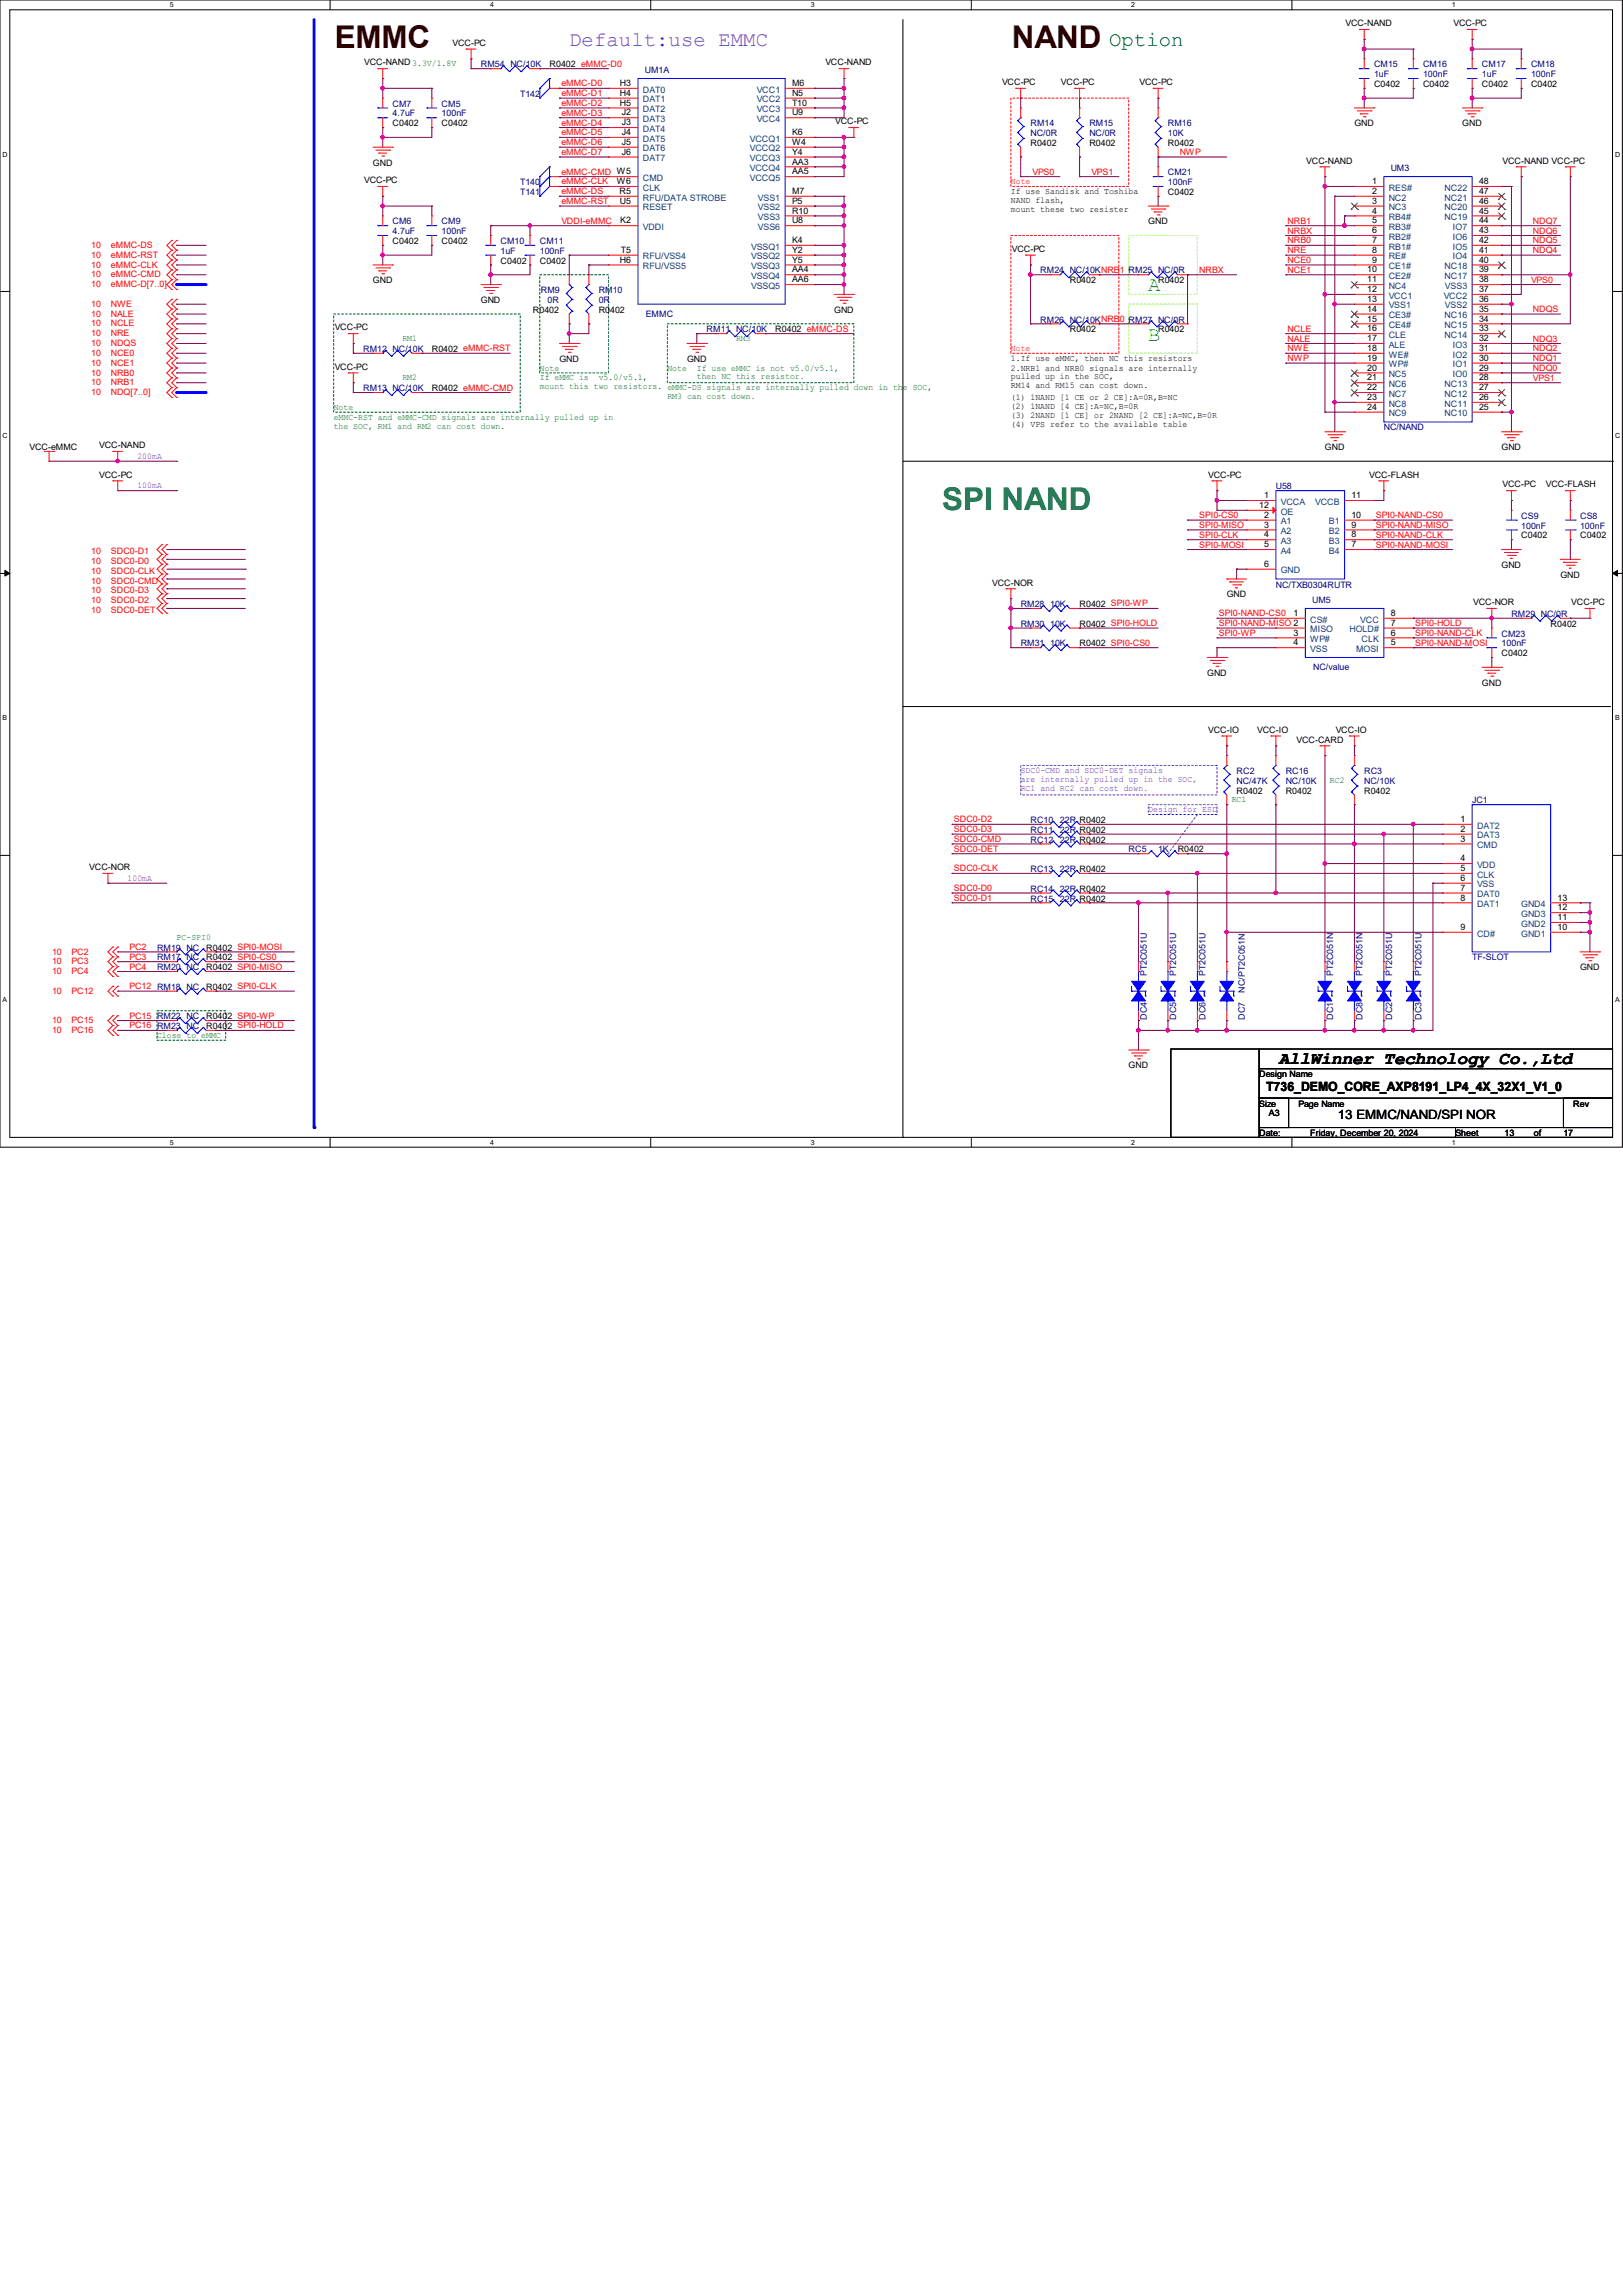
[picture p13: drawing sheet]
<svg xmlns="http://www.w3.org/2000/svg" width="210mm" height="297mm" viewBox="0 0 210 297" stroke-linecap="round" stroke-linejoin="round" font-family="sans-serif">
<defs><g id="words">
<g font-size="4.1" fill="#400000">
<text x="43.3" y="6.2">EMMC</text>
<text x="130.9" y="6.2">NAND</text>
</g>
<text font-size="4.1" fill="#008000" x="121.9" y="66">SPI NAND</text>
<text font-size="2.7" fill="#8000ff" x="73.7" y="6">Default:use EMMC</text>
<text font-size="2.7" fill="#008000" x="143.5" y="6">Option</text>
<g font-size="2.7" fill="#0f0">
<text x="148.6" y="37.7">A</text>
<text x="148.6" y="44.1">B</text>
</g>
<text font-size="2.3" x="165.5" y="137.7">AllWinner Technology Co.,Ltd</text>
<g font-size="1.7">
<text x="163.8" y="141.2">T736_DEMO_CORE_AXP8191_LP4_4X_32X1_V1_0</text>
<text x="173.1" y="144.9">13 EMMC/NAND/SPI NOR</text>
</g>
<g font-size="1.1">
<text x="58.5" y="5.9">VCC-PC</text>
<text x="174.1" y="3.4">VCC-NAND</text>
<text x="188.1" y="3.4">VCC-PC</text>
<text x="47.1" y="8.5">VCC-NAND 3.3V/1.8V</text>
<text x="71.1" y="8.7">R0402 eMMC-D0</text>
<text x="80.2" y="11.1">H3</text>
<text x="102.5" y="11.1">M6</text>
<text x="106.8" y="8.5">VCC-NAND</text>
<text x="129.7" y="11">VCC-PC</text>
<text x="137.3" y="11">VCC-PC</text>
<text x="147.4" y="11">VCC-PC</text>
<text x="177.8" y="11.3">C0402</text>
<text x="184.1" y="11.3">C0402</text>
<text x="191.8" y="11.3">C0402</text>
<text x="198.1" y="11.3">C0402</text>
<text x="50.8" y="16.3">C0402</text>
<text x="57.1" y="16.3">C0402</text>
<text x="80.2" y="12.4">H4</text>
<text x="80.2" y="13.7">H5</text>
<text x="80.5" y="14.9">J2</text>
<text x="80.5" y="16.2">J3</text>
<text x="80.5" y="17.5">J4</text>
<text x="102.5" y="17.5">K6</text>
<text x="102.5" y="12.4">N5</text>
<text x="102.5" y="13.7">T10</text>
<text x="102.5" y="14.9">U9</text>
<text x="108.1" y="16.1">VCC-PC</text>
<text x="175.3" y="16.3">GND</text>
<text x="189.2" y="16.3">GND</text>
<text x="47.1" y="23.7">VCC-PC</text>
<text x="48.3" y="21.4">GND</text>
<text x="79.8" y="23.8">W6</text>
<text x="80.5" y="18.8">J5</text>
<text x="80.5" y="20">J6</text>
<text x="102.5" y="18.8">W4</text>
<text x="102.5" y="20">Y4</text>
<text x="102.5" y="21.3">AA3</text>
<text x="102.5" y="22.6">AA5</text>
<text x="133.3" y="18.9">R0402</text>
<text x="141" y="18.9">R0402</text>
<text x="151.1" y="18.9">R0402</text>
<text x="169" y="21.2">VCC-NAND</text>
<text x="177.5" y="23.8">1</text>
<text x="191.4" y="23.8">48</text>
<text x="194.4" y="21.2">VCC-NAND VCC-PC</text>
<text x="80.2" y="25.1">R5</text>
<text x="80.2" y="26.4">U5</text>
<text x="80.3" y="28.9">K2</text>
<text x="102.5" y="25.1">M7</text>
<text x="102.5" y="26.4">P5</text>
<text x="102.5" y="27.6">R10</text>
<text x="102.5" y="28.9">U8</text>
<text x="130.8" y="25.1">If use Sandisk and Toshiba</text>
<text x="130.8" y="26.2">NAND flash,</text>
<text x="130.8" y="27.4">mount these two resister</text>
<text x="148.6" y="29">GND</text>
<text x="151.1" y="25.2">C0402</text>
<text x="177.5" y="26.4">3</text>
<text x="177.5" y="27.6">4</text>
<text x="177.5" y="28.9">5</text>
<text x="177.5" y="25.1">2</text>
<text x="191.4" y="26.4">46</text>
<text x="191.4" y="27.6">45</text>
<text x="191.4" y="28.9">44</text>
<text x="191.4" y="25.1">47</text>
<text x="50.8" y="31.6">C0402</text>
<text x="57.1" y="31.6">C0402</text>
<text x="64.8" y="34.1">C0402</text>
<text x="69.8" y="34.1">C0402</text>
<text x="80.2" y="34">H6</text>
<text x="80.3" y="32.7">T5</text>
<text x="102.5" y="31.5">K4</text>
<text x="102.5" y="32.7">Y2</text>
<text x="102.5" y="34">Y5</text>
<text x="102.5" y="35.3">AA4</text>
<text x="130.9" y="32.6">VCC-PC</text>
<text x="176.9" y="35.3">10</text>
<text x="177.5" y="30.2">6</text>
<text x="177.5" y="31.5">7</text>
<text x="177.5" y="32.7">8</text>
<text x="177.5" y="34">9</text>
<text x="191.4" y="35.3">39</text>
<text x="191.4" y="32.7">41</text>
<text x="191.4" y="31.5">42</text>
<text x="191.4" y="34">40</text>
<text x="191.4" y="30.2">43</text>
<text x="48.3" y="36.7">GND</text>
<text x="62.2" y="39.2">GND</text>
<text x="69" y="40.5">R0402</text>
<text x="77.5" y="40.5">R0402</text>
<text x="102.5" y="36.5">AA6</text>
<text x="107.9" y="40.5">GND</text>
<text x="138.4" y="36.7">R0402</text>
<text x="149.9" y="36.7">R0402</text>
<text x="176.9" y="40.3">14</text>
<text x="176.9" y="41.6">15</text>
<text x="176.9" y="36.5">11</text>
<text x="176.9" y="37.8">12</text>
<text x="176.9" y="39.1">13</text>
<text x="191.4" y="40.3">35</text>
<text x="191.4" y="39.1">36</text>
<text x="191.4" y="36.5">38</text>
<text x="191.4" y="37.8">37</text>
<text x="191.4" y="41.6">34</text>
<text x="43.3" y="47.8">VCC-PC</text>
<text x="43.3" y="42.8">VCC-PC</text>
<text x="55.9" y="45.6">R0402 eMMC-RST</text>
<text x="72.4" y="46.8">GND</text>
<text x="88.9" y="46.8">GND</text>
<text x="100.3" y="43">R0402 eMMC-DS</text>
<text x="130.8" y="46.7">1.If use eMMC, then NC this resistors</text>
<text x="130.8" y="48">2.NRB1 and NRB0 signals are internally</text>
<text x="138.4" y="43">R0402</text>
<text x="149.9" y="43">R0402</text>
<text x="176.9" y="48">20</text>
<text x="176.9" y="44.2">17</text>
<text x="176.9" y="45.4">18</text>
<text x="176.9" y="42.9">16</text>
<text x="176.9" y="46.7">19</text>
<text x="191.4" y="48">29</text>
<text x="191.4" y="45.4">31</text>
<text x="191.4" y="42.9">33</text>
<text x="191.4" y="44.2">32</text>
<text x="191.4" y="46.7">30</text>
<text x="55.9" y="50.6">R0402 eMMC-CMD</text>
<text x="130.8" y="49.1">pulled up in the SOC,</text>
<text x="130.8" y="50.3">RM14 and RM15 can cost down.</text>
<text x="130.8" y="51.8">(1) 1NAND [1 CE or 2 CE]:A=0R,B=NC</text>
<text x="130.8" y="52.9">(2) 1NAND [4 CE]:A=NC,B=0R</text>
<text x="176.9" y="49.2">21</text>
<text x="176.9" y="53">24</text>
<text x="176.9" y="50.5">22</text>
<text x="176.9" y="51.8">23</text>
<text x="191.4" y="51.8">26</text>
<text x="191.4" y="53">25</text>
<text x="191.4" y="49.2">28</text>
<text x="191.4" y="50.5">27</text>
<text x="3.8" y="58.3">VCC-eMMC</text>
<text x="12.8" y="58">VCC-NAND</text>
<text x="130.8" y="54.1">(3) 2NAND [1 CE] or 2NAND [2 CE]:A=NC,B=0R</text>
<text x="130.8" y="55.2">(4) VPS refer to the available table</text>
<text x="171.4" y="58.3">GND</text>
<text x="194.3" y="58.3">GND</text>
<text x="12.8" y="61.8">VCC-PC</text>
<text x="156.3" y="61.8">VCC-PC</text>
<text x="162.9" y="65.7">12</text>
<text x="163.6" y="64.5">1</text>
<text x="174.9" y="64.5">11</text>
<text x="177.2" y="61.8">VCC-FLASH</text>
<text x="194.4" y="63.1">VCC-PC</text>
<text x="200" y="63.1">VCC-FLASH</text>
<text x="163.6" y="68.3">3</text>
<text x="163.6" y="67">2</text>
<text x="163.6" y="69.6">4</text>
<text x="163.6" y="70.8">5</text>
<text x="174.9" y="68.3">9</text>
<text x="174.9" y="67">10</text>
<text x="174.9" y="69.6">8</text>
<text x="174.9" y="70.8">7</text>
<text x="196.8" y="69.7">C0402</text>
<text x="204.5" y="69.7">C0402</text>
<text x="128.4" y="75.8">VCC-NOR</text>
<text x="158.7" y="77.3">GND</text>
<text x="163.6" y="73.4">6</text>
<text x="194.3" y="73.5">GND</text>
<text x="201.9" y="74.8">GND</text>
<text x="139.7" y="78.6">R0402 SPI0-WP</text>
<text x="139.7" y="81.1">R0402 SPI0-HOLD</text>
<text x="139.7" y="83.7">R0402 SPI0-CS0</text>
<text x="167.4" y="79.7">1</text>
<text x="167.4" y="82.3">3</text>
<text x="167.4" y="83.5">4</text>
<text x="180" y="83.5">5</text>
<text x="180" y="82.3">6</text>
<text x="180" y="81">7</text>
<text x="180" y="79.7">8</text>
<text x="190.6" y="78.3">VCC-NOR</text>
<text x="200.7" y="81.1">R0402</text>
<text x="203.3" y="78.3">VCC-PC</text>
<text x="156.2" y="87.5">GND</text>
<text x="191.8" y="88.7">GND</text>
<text x="194.3" y="84.9">C0402</text>
<text x="156.3" y="94.8">VCC-IO</text>
<text x="162.7" y="94.8">VCC-IO</text>
<text x="172.8" y="94.8">VCC-IO</text>
<text x="167.8" y="96.1">VCC-CARD</text>
<text x="160" y="102.7">R0402</text>
<text x="166.4" y="102.7">R0402</text>
<text x="176.5" y="102.7">R0402</text>
<text x="189" y="107.7">2</text>
<text x="189" y="106.4">1</text>
<text x="11.6" y="112.6">VCC-NOR</text>
<text x="152.4" y="110.3">R0402</text>
<text x="189" y="108.9">3</text>
<text x="189" y="111.5">4</text>
<text x="189" y="112.7">5</text>
<text x="189" y="114">6</text>
<text x="189" y="115.3">7</text>
<text x="189" y="116.5">8</text>
<text x="201.5" y="119.1">11</text>
<text x="201.5" y="117.8">12</text>
<text x="201.5" y="116.5">13</text>
<text x="26.7" y="124.3">R0402 SPI0-CS0</text>
<text x="26.7" y="123">R0402 SPI0-MOSI</text>
<text x="26.7" y="125.6">R0402 SPI0-MISO</text>
<text x="189" y="120.4">9</text>
<text x="201.5" y="120.4">10</text>
<text x="204.5" y="125.6">GND</text>
<text x="26.7" y="128.1">R0402 SPI0-CLK</text>
<text x="26.7" y="131.9">R0402 SPI0-WP</text>
<text x="26.7" y="133.2">R0402 SPI0-HOLD</text>
<text x="146" y="138.3">GND</text>
<text x="162.9" y="139.4">Design Name</text>
<text x="162.9" y="143.2">Size</text>
<text x="168" y="143.2">Page Name</text>
<text x="203.6" y="143.2">Rev</text>
<text x="162.9" y="147">Date:</text>
<text x="164.2" y="144.5">A3</text>
<text x="169.5" y="147">Friday, December 20, 2024</text>
<text x="188.3" y="147">Sheet</text>
<text x="194.7" y="147">13</text>
<text x="198.5" y="147">of</text>
<text x="202.3" y="147">17</text>
</g>
<g font-size="1.1" fill="#000080">
<text x="62.2" y="8.7">RM54 NC/10K</text>
<text x="83.4" y="9.5">UM1A</text>
<text x="177.8" y="8.7">CM15</text>
<text x="177.8" y="10">1uF</text>
<text x="184.1" y="8.7">CM16</text>
<text x="184.1" y="10">100nF</text>
<text x="191.8" y="8.7">CM17</text>
<text x="191.8" y="10">1uF</text>
<text x="198.1" y="8.7">CM18</text>
<text x="198.1" y="10">100nF</text>
<text x="50.8" y="13.8">CM7</text>
<text x="50.8" y="15.1">4.7uF</text>
<text x="57.1" y="13.8">CM5</text>
<text x="57.1" y="15.1">100nF</text>
<text x="67.3" y="12.5">T142</text>
<text x="133.3" y="16.3">RM14</text>
<text x="133.3" y="17.6">NC/0R</text>
<text x="141" y="16.3">RM15</text>
<text x="141" y="17.6">NC/0R</text>
<text x="151.1" y="16.3">RM16</text>
<text x="151.1" y="17.6">10K</text>
<text x="67.3" y="24">T140</text>
<text x="151.1" y="22.7">CM21</text>
<text x="151.1" y="24">100nF</text>
<text x="180" y="22.2">UM3</text>
<text x="50.8" y="29">CM6</text>
<text x="57.1" y="29">CM9</text>
<text x="67.3" y="25.2">T141</text>
<text x="50.8" y="30.3">4.7uF</text>
<text x="57.1" y="30.3">100nF</text>
<text x="64.8" y="31.6">CM10</text>
<text x="64.8" y="32.9">1uF</text>
<text x="69.8" y="31.6">CM11</text>
<text x="69.8" y="32.9">100nF</text>
<text x="134.6" y="35.4">RM24 NC/10KNRB1 RM25 NC/0R</text>
<text x="70" y="37.9">RM9</text>
<text x="70.9" y="39.2">0R</text>
<text x="77.5" y="37.9">RM10</text>
<text x="77.5" y="39.2">0R</text>
<text x="83.6" y="41">EMMC</text>
<text x="134.6" y="41.7">RM26 NC/10KNRB0 RM27 NC/0R</text>
<text x="47" y="45.6">RM12 NC/10K</text>
<text x="91.4" y="43">RM11 NC/10K</text>
<text x="47" y="50.6">RM13 NC/10K</text>
<text x="179.1" y="55.7">NC/NAND</text>
<text x="165.1" y="63.3">U58</text>
<text x="196.8" y="67.1">CS9</text>
<text x="196.8" y="68.4">100nF</text>
<text x="204.5" y="67.1">CS8</text>
<text x="204.5" y="68.4">100nF</text>
<text x="165.1" y="76">NC/TXB0304RUTR</text>
<text x="132.1" y="78.6">RM28 10K</text>
<text x="132.1" y="81.1">RM30 10K</text>
<text x="132.1" y="83.7">RM31 10K</text>
<text x="169.8" y="78.1">UM5</text>
<text x="194.3" y="82.4">CM23</text>
<text x="194.3" y="83.7">100nF</text>
<text x="195.6" y="79.8">RM29 NC/0R</text>
<text x="169.9" y="86.7">NC/value</text>
<text x="160" y="100.2">RC2</text>
<text x="160" y="101.4">NC/47K</text>
<text x="166.4" y="100.2">RC16</text>
<text x="166.4" y="101.4">NC/10K</text>
<text x="176.5" y="100.2">RC3</text>
<text x="176.5" y="101.4">NC/10K</text>
<text x="133.3" y="106.5">RC10</text>
<text x="133.3" y="107.8">RC11</text>
<text x="137.2" y="106.5">22R R0402</text>
<text x="137.2" y="107.8">22R R0402</text>
<text x="190.5" y="104">JC1</text>
<text x="133.3" y="109.1">RC12</text>
<text x="133.3" y="112.9">RC13</text>
<text x="137.2" y="109.1">22R R0402</text>
<text x="137.2" y="112.9">22R R0402</text>
<text x="146" y="110.3">RC5</text>
<text x="149.9" y="110.3">1K</text>
<text x="133.3" y="115.4">RC14</text>
<text x="133.3" y="116.7">RC15</text>
<text x="137.2" y="115.4">22R R0402</text>
<text x="137.2" y="116.7">22R R0402</text>
<text x="20.3" y="124.3">RM17 NC</text>
<text x="20.3" y="123">RM19 NC</text>
<text x="20.3" y="125.6">RM20 NC</text>
<text x="190.5" y="124.3">TF-SLOT</text>
<text x="148.4" y="131.9" transform="rotate(-90 148.4 131.9)">DC4</text>
<text x="148.4" y="126.4" transform="rotate(-90 148.4 126.4)">PT2C051U</text>
<text x="152.2" y="131.9" transform="rotate(-90 152.2 131.9)">DC5</text>
<text x="152.2" y="126.4" transform="rotate(-90 152.2 126.4)">PT2C051U</text>
<text x="156" y="131.9" transform="rotate(-90 156 131.9)">DC6</text>
<text x="156" y="126.4" transform="rotate(-90 156 126.4)">PT2C051U</text>
<text x="161.1" y="131.9" transform="rotate(-90 161.1 131.9)">DC7</text>
<text x="161.1" y="128.5" transform="rotate(-90 161.1 128.5)">NC/PT2C051N</text>
<text x="172.5" y="131.9" transform="rotate(-90 172.5 131.9)">DC1</text>
<text x="172.5" y="126.4" transform="rotate(-90 172.5 126.4)">PT2C051N</text>
<text x="176.3" y="131.9" transform="rotate(-90 176.3 131.9)">DC8</text>
<text x="176.3" y="126.4" transform="rotate(-90 176.3 126.4)">PT2C051N</text>
<text x="180.1" y="131.9" transform="rotate(-90 180.1 131.9)">DC2</text>
<text x="180.1" y="126.4" transform="rotate(-90 180.1 126.4)">PT2C051U</text>
<text x="183.9" y="131.9" transform="rotate(-90 183.9 131.9)">DC3</text>
<text x="183.9" y="126.4" transform="rotate(-90 183.9 126.4)">PT2C051U</text>
</g>
<g font-size="1.1" fill="#f00">
<text x="72.6" y="11.2">eMMC-D0</text>
<text x="72.6" y="12.4">eMMC-D1</text>
<text x="72.6" y="16.3">eMMC-D4</text>
<text x="72.6" y="15">eMMC-D3</text>
<text x="72.6" y="13.7">eMMC-D2</text>
<text x="72.6" y="17.5">eMMC-D5</text>
<text x="72.6" y="18.8">eMMC-D6</text>
<text x="72.6" y="23.9">eMMC-CLK</text>
<text x="72.6" y="22.6">eMMC-CMD W5</text>
<text x="72.6" y="20.1">eMMC-D7</text>
<text x="130.8" y="23.8">Note</text>
<text x="133.6" y="22.6">VPS0</text>
<text x="141.2" y="22.6">VPS1</text>
<text x="152.7" y="20.1">NWP</text>
<text x="72.6" y="25.1">eMMC-DS</text>
<text x="72.6" y="26.4">eMMC-RST</text>
<text x="72.6" y="29">VDDI-eMMC</text>
<text x="166.6" y="29">NRB1</text>
<text x="198.4" y="29">NDQ7</text>
<text x="11.8" y="32.1">10</text>
<text x="11.8" y="33.4">10</text>
<text x="11.8" y="34.6">10</text>
<text x="11.8" y="35.9">10</text>
<text x="14.4" y="32.1">eMMC-DS</text>
<text x="14.4" y="33.4">eMMC-RST</text>
<text x="14.4" y="34.6">eMMC-CLK</text>
<text x="14.4" y="35.9">eMMC-CMD</text>
<text x="155.2" y="35.3">NRBX</text>
<text x="166.6" y="30.2">NRBX</text>
<text x="166.6" y="35.3">NCE1</text>
<text x="166.6" y="34">NCE0</text>
<text x="166.6" y="32.8">NRE</text>
<text x="166.6" y="31.5">NRB0</text>
<text x="198.4" y="31.5">NDQ5</text>
<text x="198.4" y="30.2">NDQ6</text>
<text x="198.4" y="32.8">NDQ4</text>
<text x="11.8" y="39.7">10</text>
<text x="11.8" y="37.2">10</text>
<text x="11.8" y="41">10</text>
<text x="14.4" y="39.7">NWE</text>
<text x="14.4" y="37.2">eMMC-D[7..0]</text>
<text x="14.4" y="41">NALE</text>
<text x="198.1" y="36.6">VPS0</text>
<text x="198.4" y="40.4">NDQS</text>
<text x="11.8" y="42.2">10</text>
<text x="11.8" y="46.1">10</text>
<text x="11.8" y="44.8">10</text>
<text x="11.8" y="43.5">10</text>
<text x="11.8" y="47.3">10</text>
<text x="14.4" y="42.2">NCLE</text>
<text x="14.4" y="46.1">NCE0</text>
<text x="14.4" y="44.8">NDQS</text>
<text x="14.4" y="43.5">NRE</text>
<text x="14.4" y="47.3">NCE1</text>
<text x="130.8" y="45.4">Note</text>
<text x="166.6" y="46.7">NWP</text>
<text x="166.6" y="42.9">NCLE</text>
<text x="166.6" y="44.2">NALE</text>
<text x="166.6" y="45.5">NWE</text>
<text x="198.4" y="46.7">NDQ1</text>
<text x="198.4" y="45.5">NDQ2</text>
<text x="198.4" y="44.2">NDQ3</text>
<text x="11.8" y="51.1">10</text>
<text x="11.8" y="48.6">10</text>
<text x="11.8" y="49.9">10</text>
<text x="14.4" y="51.1">NDQ[7..0]</text>
<text x="14.4" y="48.6">NRB0</text>
<text x="14.4" y="49.9">NRB1</text>
<text x="198.4" y="49.3">VPS1</text>
<text x="198.4" y="48">NDQ0</text>
<text x="11.8" y="71.7">10</text>
<text x="14.4" y="71.7">SDC0-D1</text>
<text x="155.2" y="67.1">SPI0-CS0</text>
<text x="155.2" y="68.3">SPI0-MISO</text>
<text x="155.2" y="70.9">SPI0-MOSI</text>
<text x="155.2" y="69.6">SPI0-CLK</text>
<text x="178" y="68.3">SPI0-NAND-MISO</text>
<text x="178" y="67.1">SPI0-NAND-CS0</text>
<text x="178" y="70.9">SPI0-NAND-MOSI</text>
<text x="178" y="69.6">SPI0-NAND-CLK</text>
<text x="11.8" y="74.3">10</text>
<text x="11.8" y="75.5">10</text>
<text x="11.8" y="76.8">10</text>
<text x="11.8" y="73">10</text>
<text x="14.4" y="74.3">SDC0-CLK</text>
<text x="14.4" y="75.5">SDC0-CMD</text>
<text x="14.4" y="76.8">SDC0-D3</text>
<text x="14.4" y="73">SDC0-D0</text>
<text x="11.8" y="79.3">10</text>
<text x="11.8" y="78.1">10</text>
<text x="14.4" y="79.3">SDC0-DET</text>
<text x="14.4" y="78.1">SDC0-D2</text>
<text x="157.7" y="82.3">SPI0-WP</text>
<text x="157.7" y="79.8">SPI0-NAND-CS0</text>
<text x="157.7" y="81">SPI0-NAND-MISO 2</text>
<text x="183.1" y="81">SPI0-HOLD</text>
<text x="183.1" y="82.3">SPI0-NAND-CLK</text>
<text x="183.1" y="83.6">SPI0-NAND-MOSI</text>
<text x="123.4" y="107.7">SDC0-D3</text>
<text x="123.4" y="106.4">SDC0-D2</text>
<text x="123.4" y="109">SDC0-CMD</text>
<text x="123.4" y="112.8">SDC0-CLK</text>
<text x="123.4" y="110.2">SDC0-DET</text>
<text x="123.4" y="116.6">SDC0-D1</text>
<text x="123.4" y="115.3">SDC0-D0</text>
<text x="6.7" y="124.8">10</text>
<text x="6.7" y="123.5">10</text>
<text x="9.3" y="124.8">PC3</text>
<text x="9.3" y="123.5">PC2</text>
<text x="16.8" y="124.2">PC3</text>
<text x="16.8" y="122.9">PC2</text>
<text x="16.8" y="125.5">PC4</text>
<text x="6.7" y="128.6">10</text>
<text x="6.7" y="126.1">10</text>
<text x="9.3" y="128.6">PC12</text>
<text x="9.3" y="126.1">PC4</text>
<text x="16.8" y="128">PC12 RM18 NC</text>
<text x="16.8" y="131.8">PC15 RM22 NC</text>
<text x="6.7" y="133.7">10</text>
<text x="6.7" y="132.4">10</text>
<text x="9.3" y="133.7">PC16</text>
<text x="9.3" y="132.4">PC15</text>
<text x="16.8" y="133.1">PC16 RM23 NC</text>
</g>
<g font-size="1.1" fill="#004080">
<text x="83.2" y="12">DAT0</text>
<text x="97.9" y="12">VCC1</text>
<text x="83.2" y="13.3">DAT1</text>
<text x="83.2" y="14.5">DAT2</text>
<text x="83.2" y="15.8">DAT3</text>
<text x="83.2" y="17.1">DAT4</text>
<text x="97.9" y="13.3">VCC2</text>
<text x="97.9" y="14.5">VCC3</text>
<text x="97.9" y="15.8">VCC4</text>
<text x="83.2" y="18.3">DAT5</text>
<text x="83.2" y="19.6">DAT6</text>
<text x="83.2" y="20.9">DAT7</text>
<text x="83.2" y="23.4">CMD</text>
<text x="97" y="18.3">VCCQ1</text>
<text x="97" y="19.6">VCCQ2</text>
<text x="97" y="20.9">VCCQ3</text>
<text x="97" y="22.1">VCCQ4</text>
<text x="97" y="23.4">VCCQ5</text>
<text x="83.2" y="29.8">VDDI</text>
<text x="83.2" y="26">RFU/DATA STROBE</text>
<text x="83.2" y="27.2">RESET</text>
<text x="83.2" y="24.7">CLK</text>
<text x="98.1" y="26">VSS1</text>
<text x="98.1" y="27.2">VSS2</text>
<text x="98.1" y="28.5">VSS3</text>
<text x="98.1" y="29.8">VSS6</text>
<text x="179.7" y="27.2">NC3</text>
<text x="179.7" y="28.5">RB4#</text>
<text x="179.7" y="29.8">RB3#</text>
<text x="179.7" y="24.7">RES#</text>
<text x="179.7" y="26">NC2</text>
<text x="186.9" y="27.2">NC20</text>
<text x="186.9" y="28.5">NC19</text>
<text x="186.9" y="24.7">NC22</text>
<text x="186.9" y="26">NC21</text>
<text x="188" y="29.8">IO7</text>
<text x="83.2" y="34.8">RFU/VSS5</text>
<text x="83.2" y="33.6">RFU/VSS4</text>
<text x="97.2" y="32.3">VSSQ1</text>
<text x="97.2" y="33.6">VSSQ2</text>
<text x="97.2" y="34.8">VSSQ3</text>
<text x="179.7" y="31">RB2#</text>
<text x="179.7" y="32.3">RB1#</text>
<text x="179.7" y="33.6">RE#</text>
<text x="179.7" y="34.8">CE1#</text>
<text x="186.9" y="34.8">NC18</text>
<text x="188" y="33.6">IO4</text>
<text x="188" y="32.3">IO5</text>
<text x="188" y="31">IO6</text>
<text x="97.2" y="36.1">VSSQ4</text>
<text x="97.2" y="37.4">VSSQ5</text>
<text x="179.7" y="41.2">CE3#</text>
<text x="179.7" y="37.4">NC4</text>
<text x="179.7" y="36.1">CE2#</text>
<text x="179.7" y="38.7">VCC1</text>
<text x="179.7" y="39.9">VSS1</text>
<text x="186.8" y="38.7">VCC2</text>
<text x="186.9" y="36.1">NC17</text>
<text x="186.9" y="41.2">NC16</text>
<text x="187" y="39.9">VSS2</text>
<text x="187" y="37.4">VSS3</text>
<text x="179.7" y="42.5">CE4#</text>
<text x="179.7" y="45">ALE</text>
<text x="179.7" y="46.3">WE#</text>
<text x="179.7" y="43.7">CLE</text>
<text x="179.7" y="47.5">WP#</text>
<text x="186.9" y="43.7">NC14</text>
<text x="186.9" y="42.5">NC15</text>
<text x="188" y="46.3">IO2</text>
<text x="188" y="45">IO3</text>
<text x="188" y="47.5">IO1</text>
<text x="179.7" y="48.8">NC5</text>
<text x="179.7" y="50.1">NC6</text>
<text x="179.7" y="53.9">NC9</text>
<text x="179.7" y="51.4">NC7</text>
<text x="179.7" y="52.6">NC8</text>
<text x="186.9" y="52.6">NC11</text>
<text x="186.9" y="53.9">NC10</text>
<text x="186.9" y="50.1">NC13</text>
<text x="186.9" y="51.4">NC12</text>
<text x="188" y="48.8">IO0</text>
<text x="165.7" y="65.3">VCCA</text>
<text x="170.2" y="65.3">VCCB</text>
<text x="165.7" y="69.1">A2</text>
<text x="165.7" y="67.9">A1</text>
<text x="165.7" y="66.6">OE</text>
<text x="165.7" y="70.4">A3</text>
<text x="165.7" y="71.7">A4</text>
<text x="172" y="69.1">B2</text>
<text x="172" y="67.9">B1</text>
<text x="172" y="70.4">B3</text>
<text x="172" y="71.7">B4</text>
<text x="165.7" y="74.2">GND</text>
<text x="169.5" y="80.6">CS#</text>
<text x="169.5" y="81.8">MISO</text>
<text x="169.5" y="83.1">WP#</text>
<text x="174.6" y="81.8">HOLD#</text>
<text x="176" y="80.6">VCC</text>
<text x="176.2" y="83.1">CLK</text>
<text x="169.5" y="84.4">VSS</text>
<text x="175.5" y="84.4">MOSI</text>
<text x="191.1" y="107.2">DAT2</text>
<text x="191.1" y="108.5">DAT3</text>
<text x="191.1" y="109.8">CMD</text>
<text x="191.1" y="112.3">VDD</text>
<text x="191.1" y="113.6">CLK</text>
<text x="191.1" y="114.9">VSS</text>
<text x="191.1" y="116.1">DAT0</text>
<text x="191.1" y="117.4">DAT1</text>
<text x="196.8" y="119.9">GND2</text>
<text x="196.8" y="118.7">GND3</text>
<text x="196.8" y="117.4">GND4</text>
<text x="191.1" y="121.2">CD#</text>
<text x="196.8" y="121.2">GND1</text>
</g>
<g font-size="1.1" fill="#008000">
<text x="52.1" y="44.2">RM1</text>
<text x="69.8" y="48">Note</text>
<text x="86.4" y="48">Note</text>
<text x="90.2" y="48">If use eMMC is not v5.0/v5.1,</text>
<text x="95.2" y="44.2">RM3</text>
<text x="43.2" y="53">Note</text>
<text x="52.1" y="49.2">RM2</text>
<text x="69.8" y="49.2">If eMMC is</text>
<text x="69.8" y="50.4">mount this two resistors. eMMC-DS signals are internally pulled down in the SOC,</text>
<text x="77.5" y="49.2">v5.0/v5.1,</text>
<text x="86.4" y="51.6">RM3 can cost down.</text>
<text x="90.2" y="49.1">then NC this resistor.</text>
<text x="43.2" y="54.3">eMMC-RST and eMMC-CMD signals are internally pulled up in</text>
<text x="43.2" y="55.5">the SOC, RM1 and RM2 can cost down.</text>
<text x="172.1" y="101.3">RC2</text>
<text x="159.4" y="103.8">RC1</text>
<text x="22.9" y="121.6">PC-SPI0</text>
<text x="20.3" y="134.3">Close to eMMC</text>
</g>
<g font-size="1.1" fill="#8000ff">
<text x="17.8" y="59.4">200mA</text>
<text x="17.8" y="63.2">100mA</text>
<text x="132.1" y="100">SDC0-CMD and SDC0-DET signals</text>
<text x="132.1" y="101.2">are internally pulled up in the SOC,</text>
<text x="132.1" y="102.3">RC1 and RC2 can cost down.</text>
<text x="148.6" y="105.1">Design for ESD</text>
<text x="16.5" y="114">100mA</text>
</g>
<g font-size=".9">
<text x="22" y=".9">5</text>
<text x="63.4" y=".9">4</text>
<text x="104.9" y=".9">3</text>
<text x="146.4" y=".9">2</text>
<text x="187.9" y=".9">1</text>
<text x=".3" y="20.3">D</text>
<text x="209" y="20.3">D</text>
<text x=".3" y="56.7">C</text>
<text x="209" y="56.7">C</text>
<text x=".3" y="93.2">B</text>
<text x="209" y="93.2">B</text>
<text x=".3" y="129.7">A</text>
<text x="209" y="129.7">A</text>
<text x="22" y="148.1">5</text>
<text x="63.4" y="148.1">4</text>
<text x="104.9" y="148.1">3</text>
<text x="146.4" y="148.1">2</text>
<text x="187.9" y="148.1">1</text>
</g>
</g></defs>
<path d="M0 0h209.9v148.5h-209.9zM1.3 1.3h207.4v145.9h-207.4z" fill="none" stroke="#000" stroke-width=".13"/>
<g fill="#fff">
<path d="M22 .1h.5v1h-.5z"/>
<path d="M22 147.3h.5v1h-.5z"/>
</g>
<path d="M42.7 0v1.3M42.7 147.2v1.3" fill="none" stroke="#000" stroke-width=".13"/>
<g fill="#fff">
<path d="M63.4 .1h.5v1h-.5z"/>
<path d="M63.4 147.3h.5v1h-.5z"/>
</g>
<path d="M84.2 0v1.3M84.2 147.2v1.3" fill="none" stroke="#000" stroke-width=".13"/>
<g fill="#fff">
<path d="M104.9 .1h.5v1h-.5z"/>
<path d="M104.9 147.3h.5v1h-.5z"/>
</g>
<path d="M125.7 0v1.3M125.7 147.2v1.3" fill="none" stroke="#000" stroke-width=".13"/>
<g fill="#fff">
<path d="M146.4 .1h.5v1h-.5z"/>
<path d="M146.4 147.3h.5v1h-.5z"/>
</g>
<path d="M167.2 0v1.3M167.2 147.2v1.3" fill="none" stroke="#000" stroke-width=".13"/>
<g fill="#fff">
<path d="M187.9 .1h.5v1h-.5z"/>
<path d="M187.9 147.3h.5v1h-.5z"/>
<path d="M.3 19.5h.7v1h-.7z"/>
<path d="M209 19.5h.6v1h-.6z"/>
<path d="M.3 55.9h.7v1h-.7z"/>
<path d="M209 55.9h.6v1h-.6z"/>
</g>
<path d="M0 37.7h1.3M208.7 37.7h1.2" fill="none" stroke="#000" stroke-width=".13"/>
<g fill="#fff">
<path d="M.3 92.4h.6v1h-.6z"/>
<path d="M209 92.4h.6v1h-.6z"/>
</g>
<path d="M0 74.2h1.3M208.7 74.2h1.2" fill="none" stroke="#000" stroke-width=".13"/>
<path d="M.6 73.8l.7 .4-.7 .3zM208.7 74.2l.6-.4v.7z" fill="#000" stroke="#000" stroke-width=".13"/>
<g fill="#fff">
<path d="M.3 128.9h.6v1h-.6z"/>
<path d="M209 128.9h.5v1h-.5z"/>
</g>
<path d="M0 110.7h1.3M208.7 110.7h1.2" fill="none" stroke="#000" stroke-width=".13"/>
<path d="M130.8 12.7h15.2v11.4h-15.2zM130.8 30.5h14v15.2h-14z" fill="none" stroke="#f00" stroke-width=".13" stroke-dasharray=".3 .3"/>
<path d="M69.8 35.6h8.9v12.7h-8.9z" fill="none" stroke="#008000" stroke-width=".13" stroke-dasharray=".3 .3"/>
<path d="M40.6 2.5v143.4" fill="none" stroke="#00f" stroke-width=".38"/>
<circle cx="40.6" cy="145.9" r=".19" fill="#00f"/>
<path d="M146 30.5h8.9v7.6h-8.9zM146 39.4h8.9v6.3h-8.9z" fill="none" stroke="#80ff00" stroke-width=".13" stroke-dasharray=".3 .3"/>
<path d="M43.2 40.6h24.1v12.7h-24.1zM86.4 41.9h24.1v7.6h-24.1zM20.3 130.8h8.9v3.8h-8.9z" fill="none" stroke="#008000" stroke-width=".13" stroke-dasharray=".3 .3"/>
<path d="M132.1 99.1h25.4v3.8h-25.4zM148.6 104.1h8.9v1.3h-8.9zM151.1 110.5h.1M154.9 105.4l-3.8 5.1" fill="none" stroke="#8000ff" stroke-width=".13" stroke-dasharray=".3 .3"/>
<g fill="none" stroke="#000" stroke-width=".13">
<path d="M116.8 2.5v144.7M116.8 59.7h91.9M208.7 59.7h.1M116.8 91.4h91.5M208.3 91.4h.1M151.5 135.8h11.4v11.4h-11.4zM162.9 135.8h45.8v2.5h-45.8zM162.9 138.3h45.8v3.8h-45.8zM116.8 147.2h.1M162.9 142.1h3.9v3.8h-3.9zM162.9 145.9h25.4v1.3h-25.4zM188.3 145.9h20.4v1.3h-20.4z"/>
<path d="M202.3 142.1h6.4v3.8h-6.4z"/>
</g>
<g fill="none" stroke="#f00" stroke-width=".13">
<path d="M48.3 19h2.5M48.6 19.4h1.8M48.9 8.9h.1M48.9 8.9h1.3M49 19.8h.1M49 19.8h1M49.5 10.2h.1M49.5 12.7h.1M49.5 16.5h.1M49.5 8.9v1.3M49.5 12.7v1.3M49.5 15.2v1.3"/>
<path d="M50.4 19.4h.1M50.8 19h.1M55.9 12.7h.1M55.9 16.5h.1M55.9 12.7v1.3M55.9 15.2v1.3M60.3 6.3h.1M60.3 6.3h1.3M61 7.6h.1M61 6.3v1.3M63.5 8.9h.1M63.5 8.9h1.3"/>
<path d="M68.6 8.9h1.2M69.8 8.9h.1M71.1 11.4h1.3M72.4 11.4h.1M78.7 11.4h.1M78.7 12.7h.1M78.7 14h.1M78.7 15.2h.1M78.7 16.5h.1M78.7 17.8h.1M78.7 19h.1M78.7 19h3.8"/>
<path d="M78.7 16.5h3.8M78.7 11.4h3.8M78.7 14h3.8M78.7 12.7h3.8M78.7 15.2h3.8M78.7 17.8h3.8M101.6 19h3.8M101.6 11.4h3.8M101.6 14h3.8M101.6 12.7h3.8M101.6 15.2h3.8M101.6 17.8h3.8"/>
<path d="M105.4 17.8h.1M105.4 11.4h.1M105.4 12.7h.1M105.4 14h.1M105.4 15.2h.1M105.4 19h.1M108.6 8.9h.1M108.6 8.9h1.3M109.2 10.2h.1M109.2 8.9v1.3M109.9 16.5h.1M109.9 16.5h1.2"/>
<path d="M110.5 17.8h.1M110.5 16.5v1.3M131.4 11.4h.1M131.4 11.4h1.3M132.1 12.7h.1M132.1 14h.1M132.1 11.4v1.3M132.1 14v1.2M132.1 19v1.3M139.1 11.4h.1M139.1 11.4h1.2M139.7 12.7h.1"/>
<path d="M139.7 14h.1M139.7 11.4v1.3M139.7 14v1.2M139.7 19v1.3M149.2 11.4h.1M149.2 11.4h1.3M149.9 12.7h.1M149.9 14h.1M149.9 11.4v1.3M149.9 14v1.2M149.9 19v1.3M175.3 14h2.5"/>
<path d="M175.6 14.4h1.8M175.9 3.8h.1M175.9 3.8h1.3M176 14.7h.1M176 14.7h1M176.4 15.1h.3M176.5 5.1h.1M176.5 7.6h.1M176.5 11.4h.1M176.5 3.8v1.3M176.5 7.6v1.3M176.5 10.2v1.2"/>
<path d="M176.7 15.1h.1M177.4 14.4h.1M177.8 14h.1M182.9 7.6h.1M182.9 11.4h.1M182.9 7.6v1.3M182.9 10.2v1.2M189.2 14h2.6M189.6 14.4h1.8M189.9 3.8h.1M189.9 3.8h1.2M190 14.7h.1"/>
<path d="M190 14.7h1M190.4 15.1h.2M190.5 5.1h.1M190.5 7.6h.1M190.5 11.4h.1M190.5 3.8v1.3M190.5 7.6v1.3M190.5 10.2v1.2M190.6 15.1h.1M191.4 14.4h.1M191.8 14h.1M196.8 7.6h.1"/>
<path d="M196.8 11.4h.1M196.8 7.6v1.3M196.8 10.2v1.2M22.2 31.1h.1M22.2 32.4h.1M22.2 33.7h.1M22.2 34.9h.1M22.2 38.7h.1M22.2 36.2h.1M22.2 37.5h.1M22.2 31.1l-.6 .6 .6 .7M22.2 32.4l-.6 .6 .6 .7"/>
<path d="M22.2 33.7l-.6 .6 .6 .6M22.2 38.7l-.6 .7 .6 .6M22.2 36.2l-.6 .6 .6 .7M22.2 34.9l-.6 .7 .6 .6M22.9 31.1h.1M22.9 32.4h.1M22.9 33.7h.1M22.9 34.9h.1M22.9 38.7h.1M22.9 36.2h.1M22.9 37.5h.1M22.9 31.1l-.7 .6 .7 .7"/>
<path d="M22.9 32.4l-.7 .6 .7 .7M22.9 33.7l-.7 .6 .7 .6M22.9 38.7l-.7 .7 .7 .6M22.9 36.2l-.7 .6 .7 .7M22.9 34.9l-.7 .7 .7 .6M48.3 34.3h2.5M48.6 34.7h1.8M48.9 24.1h.1M48.9 24.1h1.3M49 35.1h.1M49 35.1h1M49.4 35.4h.3"/>
<path d="M49.4 20.2h.3M49.5 25.4h.1M49.5 27.9h.1M49.5 31.7h.1M49.5 24.1v1.3M49.5 27.9v1.3M49.5 30.5v1.2M49.7 35.4h.1M49.7 20.2h.1M50.4 34.7h.1M50.8 34.3h.1M55.9 27.9h.1"/>
<path d="M55.9 31.7h.1M55.9 27.9v1.3M55.9 30.5v1.2M62.2 36.8h2.6M62.6 37.2h1.8M63 37.6h.1M63 37.6h1M63.4 38h.2M63.5 30.5h.1M63.5 34.3h.1M63.5 30.5v1.2M63.5 33v1.3"/>
<path d="M63.6 38h.1M64.4 37.2h.1M64.8 36.8h.1M68.6 30.5h.1M68.6 34.3h.1M68.6 30.5v1.2M68.6 33v1.3M71.1 24.1h1.3M71.1 22.9h1.3M72.4 22.9h.1M72.4 24.1h.1M73.7 35.6h.1"/>
<path d="M73.7 35.6v1.2M76.2 35.6h.1M76.2 35.6v1.2M78.7 20.3h.1M78.7 29.2h.1M78.7 34.3h.1M78.7 25.4h.1M78.7 33h.1M78.7 26.7h.1M78.7 22.9h.1M78.7 24.1h.1M78.7 34.3h3.8"/>
<path d="M78.7 24.1h3.8M78.7 26.7h3.8M78.7 33h3.8M78.7 22.9h3.8M78.7 20.3h3.8M78.7 29.2h3.8M78.7 25.4h3.8M101.6 36.8h3.8M101.6 34.3h3.8M101.6 26.7h3.8M101.6 21.6h3.8M101.6 33h3.8"/>
<path d="M101.6 22.9h3.8M101.6 20.3h3.8M101.6 29.2h3.8M101.6 31.7h3.8M101.6 25.4h3.8M101.6 27.9h3.8M101.6 35.6h3.8M105.4 31.7h.1M105.4 25.4h.1M105.4 26.7h.1M105.4 27.9h.1M105.4 29.2h.1"/>
<path d="M105.4 33h.1M105.4 20.3h.1M105.4 34.3h.1M105.4 21.6h.1M105.4 22.9h.1M105.4 35.6h.1M105.4 36.8h.1M107.9 38.1h2.6M108.3 38.5h1.8M108.7 38.9h.1M108.7 38.9h1M109.1 39.2h.2"/>
<path d="M109.3 39.2h.1M110.1 38.5h.1M110.5 38.1h.1M132.1 20.3h.1M132.7 33h.1M132.7 33h1.3M133.3 34.3h.1M133.3 33v1.3M135.9 35.6h.1M135.9 35.6h1.3M139.7 20.3h.1M141 35.6h1.2"/>
<path d="M142.2 35.6h.1M147.3 35.6h.1M147.3 35.6h1.3M148.6 26.7h2.5M149 27.1h1.7M149.4 27.4h.1M149.4 27.4h1M149.7 27.8h.3M149.9 20.3h.1M149.9 21.6h.1M149.9 25.4h.1M149.9 21.6v1.3"/>
<path d="M149.9 24.1v1.3M150 27.8h.1M150.7 27.1h.1M151.1 26.7h.1M152.4 35.6h1.3M153.7 35.6h.1M170.8 21.6h.1M170.8 21.6h1.3M171.4 22.9h.1M171.4 21.6v1.3M175.3 30.5h.1M175.3 31.7h.1"/>
<path d="M175.3 26.7h.1M175.3 36.8h.1M175.3 35.6h.1M175.3 27.9h.1M175.3 29.2h.1M175.3 38.1h.1M175.3 33h.1M175.3 34.3h.1M175.3 24.1h.1M175.3 39.4h.1M175.3 25.4h.1M175.3 36.8h3.8"/>
<path d="M175.3 34.3h3.8M175.3 24.1h3.8M175.3 38.1h3.8M175.3 26.7h3.8M175.3 33h3.8M175.3 29.2h3.8M175.3 31.7h3.8M175.3 25.4h3.8M175.3 27.9h3.8M175.3 35.6h3.8M175.3 30.5h3.8M175.3 39.4h3.8"/>
<path d="M190.5 36.8h3.8M190.5 34.3h3.8M190.5 24.1h3.8M190.5 38.1h3.8M190.5 26.7h3.8M190.5 33h3.8M190.5 29.2h3.8M190.5 31.7h3.8M190.5 25.4h3.8M190.5 27.9h3.8M190.5 35.6h3.8M190.5 30.5h3.8"/>
<path d="M190.5 39.4h3.8M194.3 35.6h.1M194.3 33h.1M194.3 26.7h.1M194.3 27.9h.1M194.3 39.4h.1M194.3 29.2h.1M194.3 31.7h.1M194.3 24.1h.1M194.3 36.8h.1M194.3 25.4h.1M194.3 38.1h.1"/>
<path d="M194.3 34.3h.1M194.3 30.5h.1M196.2 21.6h.1M196.2 21.6h1.3M196.8 22.9h.1M196.8 21.6v1.3M202.6 21.6h.1M202.6 21.6h1.2M203.2 22.9h.1M203.2 21.6v1.3M5.7 58.4h1.3M6.3 59.7h.1"/>
<path d="M6.3 58.4v1.3M7 58.4h.1M14.6 58.4h.1M14.6 58.4h1.3M15.2 59.7h.1M15.2 58.4v1.3M22.2 40h.1M22.2 50.2h.1M22.2 51.4h.1M22.2 41.3h.1M22.2 42.5h.1M22.2 45.1h.1"/>
<path d="M22.2 46.4h.1M22.2 43.8h.1M22.2 47.6h.1M22.2 48.9h.1M22.2 50.2l-.6 .6 .6 .6M22.2 40l-.6 .6 .6 .7M22.2 41.3l-.6 .6 .6 .6M22.2 45.1l-.6 .6 .6 .7M22.2 43.8l-.6 .6 .6 .7M22.2 42.5l-.6 .7 .6 .6M22.2 47.6l-.6 .7 .6 .6M22.2 48.9l-.6 .6 .6 .7"/>
<path d="M22.2 46.4l-.6 .6 .6 .6M22.9 40h.1M22.9 50.2h.1M22.9 51.4h.1M22.9 41.3h.1M22.9 42.5h.1M22.9 45.1h.1M22.9 46.4h.1M22.9 43.8h.1M22.9 47.6h.1M22.9 48.9h.1M22.9 50.2l-.7 .6 .7 .6"/>
<path d="M22.9 40l-.7 .6 .7 .7M22.9 41.3l-.7 .6 .7 .6M22.9 45.1l-.7 .6 .7 .7M22.9 43.8l-.7 .6 .7 .7M22.9 42.5l-.7 .7 .7 .6M22.9 47.6l-.7 .7 .7 .6M22.9 48.9l-.7 .6 .7 .7M22.9 46.4l-.7 .6 .7 .6M45.1 48.3h.1M45.1 43.2h.1M45.1 48.3h1.3M45.1 43.2h1.3"/>
<path d="M45.7 49.5h.1M45.7 44.4h.1M45.7 43.2v1.2M45.7 48.3v1.2M48.3 50.8h.1M48.3 45.7h.1M48.3 50.8h1.2M48.3 45.7h1.2M53.3 50.8h1.3M53.3 45.7h1.3M54.6 50.8h.1M54.6 45.7h.1"/>
<path d="M72.4 44.4h2.5M72.8 44.8h1.7M73.2 45.2h.1M73.2 45.2h1M73.5 45.6h.3M73.7 41.9h.1M73.7 40.6v1.3M73.8 45.6h.1M74.5 44.8h.1M74.9 44.4h.1M76.2 41.9h.1M76.2 40.6v1.3"/>
<path d="M88.9 44.4h2.5M89.3 44.8h1.8M89.7 45.2h.1M89.7 45.2h1M90 45.6h.3M90.3 45.6h.1M91.1 44.8h.1M91.4 44.4h.1M92.7 43.2h.1M92.7 43.2h1.3M97.8 43.2h1.3M99.1 43.2h.1"/>
<path d="M135.9 41.9h.1M135.9 41.9h1.3M141 41.9h1.2M142.2 41.9h.1M147.3 41.9h.1M147.3 41.9h1.3M152.4 41.9h1.3M153.7 41.9h.1M171.4 55.9h2.6M171.8 56.3h1.8M172.2 56.6h.1M172.2 56.6h1"/>
<path d="M172.6 57h.2M172.8 57h.1M173.6 56.3h.1M174 55.9h.1M175.3 40.6h.1M175.3 41.9h.1M175.3 48.3h.1M175.3 49.5h.1M175.3 53.3h.1M175.3 44.4h.1M175.3 45.7h.1M175.3 50.8h.1"/>
<path d="M175.3 52.1h.1M175.3 43.2h.1M175.3 47h.1M175.3 44.4h3.8M175.3 48.3h3.8M175.3 43.2h3.8M175.3 41.9h3.8M175.3 50.8h3.8M175.3 40.6h3.8M175.3 52.1h3.8M175.3 49.5h3.8M175.3 45.7h3.8"/>
<path d="M175.3 53.3h3.8M175.3 47h3.8M190.5 44.4h3.8M190.5 48.3h3.8M190.5 43.2h3.8M190.5 41.9h3.8M190.5 50.8h3.8M190.5 40.6h3.8M190.5 52.1h3.8M190.5 49.5h3.8M190.5 45.7h3.8M190.5 53.3h3.8"/>
<path d="M190.5 47h3.8M194.3 48.3h.1M194.3 52.1h.1M194.3 40.6h.1M194.3 45.7h.1M194.3 43.2h.1M194.3 53.3h.1M194.3 49.5h.1M194.3 44.4h.1M194.3 50.8h.1M194.3 47h.1M194.3 41.9h.1"/>
<path d="M194.3 55.9h2.5M194.7 56.3h1.8M195.1 56.6h.1M195.1 56.6h1M195.5 57h.2M195.7 57h.1M196.5 56.3h.1M196.8 55.9h.1M14.6 62.2h.1M14.6 62.2h1.3M15.2 63.5h.1M15.2 62.2v1.3"/>
<path d="M21 70.5h.1M21 71.8h.1M21 78.1h.1M21 79.4h.1M21 73h.1M21 74.3h.1M21 75.6h.1M21 76.8h.1M21 70.5l-.7 .6 .7 .7M21 78.1l-.7 .6 .7 .7M21 73l-.7 .7 .7 .6M21 74.3l-.7 .6 .7 .7"/>
<path d="M21 76.8l-.7 .7 .7 .6M21 75.6l-.7 .6 .7 .6M21 71.8l-.7 .6 .7 .6M21.6 70.5h.1M21.6 71.8h.1M21.6 78.1h.1M21.6 79.4h.1M21.6 73h.1M21.6 74.3h.1M21.6 75.6h.1M21.6 76.8h.1M21.6 70.5l-.6 .6 .6 .7"/>
<path d="M21.6 78.1l-.6 .6 .6 .7M21.6 73l-.6 .7 .6 .6M21.6 74.3l-.6 .6 .6 .7M21.6 76.8l-.6 .7 .6 .6M21.6 75.6l-.6 .6 .6 .6M21.6 71.8l-.6 .6 .6 .6M130.2 76.2h.1M130.2 76.2h1.2M130.8 77.5h.1M130.8 76.2v1.3M133.3 78.7h.1M133.3 78.7h1.3"/>
<path d="M138.4 78.7h1.3M139.7 78.7h.1M156.8 62.2h.1M156.8 62.2h1.3M157.5 63.5h.1M157.5 62.2v1.3M158.7 74.9h.1M158.7 74.9h2.6M159.1 75.3h.1M159.1 75.3h1.8M159.5 75.7h1M159.9 76.1h.1"/>
<path d="M159.9 76.1h.2M160.5 75.7h.1M161.3 68.6h.1M161.3 67.3h.1M161.3 73.7h.1M161.3 66h.1M161.3 69.8h.1M161.3 71.1h.1M161.3 64.8h.1M161.3 71.1h3.8M161.3 68.6h3.8M161.3 67.3h3.8"/>
<path d="M161.3 73.7h3.8M161.3 64.8h3.8M161.3 66h3.8M161.3 69.8h3.8M174 71.1h3.8M174 68.6h3.8M174 67.3h3.8M174 64.8h3.8M174 69.8h3.8M177.8 68.6h.1M177.8 64.8h.1M177.8 67.3h.1"/>
<path d="M177.8 69.8h.1M177.8 71.1h.1M178.4 62.2h.1M178.4 62.2h1.3M179.1 63.5h.1M179.1 62.2v1.3M192.4 78.7h.1M192.4 78.7h1.3M193 78.7v1.3M194.3 71.1h.1M194.3 71.1h2.5M194.7 71.5h.1"/>
<path d="M194.7 71.5h1.8M194.9 63.5h.1M194.9 63.5h1.3M195.1 71.9h1M195.5 72.3h.1M195.5 72.3h.2M195.6 64.8h.1M195.6 66h.1M195.6 69.8h.1M195.6 63.5v1.3M195.6 66v1.3M195.6 68.6v1.2"/>
<path d="M196.1 71.9h.1M201.9 72.4h.1M201.9 72.4h2.6M202.3 72.8h.1M202.3 72.8h1.8M202.6 63.5h.1M202.6 63.5h1.2M202.7 73.2h1M203.1 73.5h.1M203.1 73.5h.2M203.2 64.8h.1M203.2 66h.1"/>
<path d="M203.2 69.8h.1M203.2 63.5v1.3M203.2 66v1.3M203.2 68.6v1.2M203.7 73.2h.1M205.1 78.7h.1M205.1 78.7h1.3M205.7 78.7v1.3M133.3 81.3h.1M133.3 83.8h.1M133.3 81.3h1.3M133.3 83.8h1.3"/>
<path d="M138.4 81.3h1.3M138.4 83.8h1.3M139.7 81.3h.1M139.7 83.8h.1M156.2 85.1h2.5M156.6 85.5h1.8M157 85.9h.1M157 85.9h1M157.4 86.2h.2M157.6 86.2h.1M158.1 95.2h.1M158.1 95.2h1.3"/>
<path d="M158.4 85.5h.1M158.7 85.1h.1M158.7 96.5h.1M158.7 97.8h.1M158.7 95.2v1.3M158.7 97.8v1.3M164.5 95.2h.1M164.5 95.2h1.2M165.1 96.5h.1M165.1 97.8h.1M165.1 80h.1M165.1 81.3h.1"/>
<path d="M165.1 82.5h.1M165.1 83.8h.1M165.1 95.2v1.3M165.1 97.8v1.3M165.1 80h3.8M165.1 81.3h3.8M165.1 83.8h3.8M165.1 82.5h3.8M170.8 96.5h.1M170.8 96.5h1.3M171.4 97.8h.1M171.4 96.5v1.3"/>
<path d="M174.6 95.2h.1M174.6 95.2h1.3M175.3 96.5h.1M175.3 97.8h.1M175.3 95.2v1.3M175.3 97.8v1.3M179.1 80h3.8M179.1 81.3h3.8M179.1 83.8h3.8M179.1 82.5h3.8M182.9 83.8h.1M182.9 82.5h.1"/>
<path d="M182.9 81.3h.1M182.9 80h.1M191.8 86.4h2.5M192.2 86.7h1.7M192.5 87.1h.1M192.5 87.1h1M192.9 87.5h.3M193 80h.1M193 81.3h.1M193 85.1h.1M193 81.3v1.2M193 83.8v1.3"/>
<path d="M193.2 87.5h.1M193.9 86.7h.1M194.3 86.4h.1M196.8 80h.1M196.8 80h1.3M201.9 80h1.3M203.2 80h.1M205.7 80h.1M13.3 113h.1M13.3 113h1.3M14 114.3h.1M14 113v1.3"/>
<path d="M134.6 115.6h.1M134.6 116.8h.1M134.6 106.7h.1M134.6 107.9h.1M134.6 109.2h.1M134.6 113h.1M134.6 113h1.3M134.6 115.6h1.3M134.6 116.8h1.3M134.6 107.9h1.3M134.6 109.2h1.3M134.6 106.7h1.3"/>
<path d="M139.7 113h1.3M139.7 115.6h1.3M139.7 116.8h1.3M139.7 107.9h1.3M139.7 109.2h1.3M139.7 106.7h1.3M141 115.6h.1M141 116.8h.1M141 106.7h.1M141 107.9h.1M141 109.2h.1M141 113h.1"/>
<path d="M147.3 110.5h.1M147.3 110.5h1.3M152.4 110.5h1.3M153.7 110.5h.1M158.7 104.1h.1M158.7 102.9v1.2M165.1 104.1h.1M165.1 102.9v1.2M175.3 104.1h.1M175.3 102.9v1.2M186.7 107.9h.1M186.7 109.2h.1"/>
<path d="M186.7 111.8h.1M186.7 113h.1M186.7 114.3h.1M186.7 115.6h.1M186.7 116.8h.1M186.7 106.7h.1M186.7 113h3.8M186.7 115.6h3.8M186.7 116.8h3.8M186.7 107.9h3.8M186.7 109.2h3.8M186.7 111.8h3.8"/>
<path d="M186.7 114.3h3.8M186.7 106.7h3.8M200.7 116.8h3.8M200.7 119.4h3.8M200.7 118.1h3.8M204.5 119.4h.1M204.5 118.1h.1M204.5 116.8h.1M14.6 123.8h.1M14.6 125.1h.1M14.6 127.6h.1M14.6 128.9h.1"/>
<path d="M14.6 126.4h.1M14.6 122.6h.1M14.6 132.7h.1M14.6 134h.1M14.6 131.4h.1M14.6 123.8l-.6 .7 .6 .6M14.6 127.6l-.6 .7 .6 .6M14.6 125.1l-.6 .6 .6 .7M14.6 122.6l-.6 .6 .6 .6M14.6 132.7l-.6 .6 .6 .7M14.6 131.4l-.6 .7 .6 .6M15.2 123.8h.1"/>
<path d="M15.2 125.1h.1M15.2 127.6h.1M15.2 128.9h.1M15.2 126.4h.1M15.2 122.6h.1M15.2 132.7h.1M15.2 134h.1M15.2 131.4h.1M15.2 123.8l-.6 .7 .6 .6M15.2 127.6l-.6 .7 .6 .6M15.2 125.1l-.6 .6 .6 .7M15.2 122.6l-.6 .6 .6 .6"/>
<path d="M15.2 132.7l-.6 .6 .6 .7M15.2 131.4l-.6 .7 .6 .6M21.6 124.5h.1M21.6 128.3h.1M21.6 123.2h.1M21.6 125.7h.1M21.6 132.1h.1M21.6 133.3h.1M21.6 123.2h1.3M21.6 124.5h1.3M21.6 128.3h1.3M21.6 125.7h1.3"/>
<path d="M21.6 132.1h1.3M21.6 133.3h1.3M26.7 123.2h1.2M26.7 124.5h1.2M26.7 128.3h1.2M26.7 125.7h1.2M26.7 132.1h1.2M26.7 133.3h1.2M27.9 124.5h.1M27.9 128.3h.1M27.9 123.2h.1M27.9 125.7h.1"/>
<path d="M27.9 132.1h.1M27.9 133.3h.1M146 135.9h2.6M146.4 136.3h1.8M146.8 136.7h.1M146.8 136.7h1M147.2 137h.2M147.3 132.1h.1M147.3 124.5h.1M147.3 124.5v1.2M147.3 130.8v1.3M147.4 137h.1"/>
<path d="M148.2 136.3h.1M148.6 135.9h.1M151.1 132.1h.1M151.1 124.5h.1M151.1 124.5v1.2M151.1 130.8v1.3M154.9 132.1h.1M154.9 124.5h.1M154.9 124.5v1.2M154.9 130.8v1.3M158.7 132.1h.1M158.7 124.5h.1"/>
<path d="M158.7 124.5v1.2M158.7 130.8v1.3M171.4 132.1h.1M171.4 124.5h.1M171.4 124.5v1.2M171.4 130.8v1.3M175.3 132.1h.1M175.3 124.5h.1M175.3 124.5v1.2M175.3 130.8v1.3M179.1 132.1h.1M179.1 124.5h.1"/>
<path d="M179.1 124.5v1.2M179.1 130.8v1.3M182.9 132.1h.1M182.9 124.5h.1M182.9 124.5v1.2M182.9 130.8v1.3M186.7 120.6h.1M186.7 120.6h3.8M200.7 120.6h3.8M204.5 120.6h.1M204.5 123.2h2.5M204.9 123.6h1.7"/>
<path d="M205.2 124h.1M205.2 124h1M205.6 124.3h.3M205.9 124.3h.1M206.6 123.6h.1M207 123.2h.1"/>
</g>
<g fill="none" stroke="#00f" stroke-width=".13">
<path d="M48.9 14h.1M48.9 15.2h.1M48.9 14h1.3M48.9 15.2h1.3M55.2 14h.1M55.2 15.2h.1M55.2 14h1.3M55.2 15.2h1.3M64.8 8.9h.1M65.2 8.5h.1M65.2 8.5l.7 .8M65.2 8.5l-.4 .4"/>
<path d="M65.9 9.3h.1M66.7 8.5h.1M66.7 8.5l.7 .8M66.7 8.5l-.8 .8M67.4 9.3h.1M68.2 8.5h.1M68.2 8.5l.4 .4M68.2 8.5l-.8 .8M69.8 12.7h.1M69.8 11.4h.1M69.8 11.4v1.3M71.1 10.2h.1"/>
<path d="M71.1 11.4h.1M71.1 10.2v1.2M71.1 11.4l-1.3 1.3M71.1 10.2l-1.3 1.2M82.5 10.2h19.1v29.2h-19.1zM131.7 18.7h.1M131.7 17.1h.1M131.7 15.6h.1M131.7 18.7l.4 .3M131.7 17.1l.8 .8M131.7 15.6l.8 .8M132.1 15.2h.1"/>
<path d="M132.1 15.2l-.4 .4M132.5 17.9h.1M132.5 16.4h.1M132.5 17.9l-.8 .8M132.5 16.4l-.8 .7M139.3 18.7h.1M139.3 17.1h.1M139.3 15.6h.1M139.3 18.7l.4 .3M139.3 17.1l.8 .8M139.3 15.6l.8 .8M139.7 15.2h.1"/>
<path d="M139.7 15.2l-.4 .4M140.1 17.9h.1M140.1 16.4h.1M140.1 17.9l-.8 .8M140.1 16.4l-.8 .7M149.5 18.7h.1M149.5 17.1h.1M149.5 15.6h.1M149.5 18.7l.4 .3M149.5 17.1l.7 .8M149.5 15.6l.7 .8M149.9 15.2h.1"/>
<path d="M149.9 15.2l-.4 .4M150.2 17.9h.1M150.2 16.4h.1M150.2 17.9l-.7 .8M150.2 16.4l-.7 .7M175.9 8.9h.1M175.9 10.2h.1M175.9 8.9h1.3M175.9 10.2h1.3M182.2 8.9h.1M182.2 10.2h.1M182.2 8.9h1.3"/>
<path d="M182.2 10.2h1.3M189.9 8.9h.1M189.9 10.2h.1M189.9 8.9h1.2M189.9 10.2h1.2M196.2 8.9h.1M196.2 10.2h.1M196.2 8.9h1.3M196.2 10.2h1.3M48.9 29.2h.1M48.9 30.5h.1M48.9 29.2h1.3"/>
<path d="M48.9 30.5h1.3M55.2 29.2h.1M55.2 30.5h.1M55.2 29.2h1.3M55.2 30.5h1.3M62.9 31.7h.1M62.9 33h.1M62.9 31.7h1.2M62.9 33h1.2M67.9 31.7h.1M67.9 33h.1M67.9 31.7h1.3"/>
<path d="M67.9 33h1.3M69.8 24.1h.1M69.8 22.9h.1M69.8 25.4h.1M69.8 22.9v2.5M71.1 21.6h.1M71.1 22.9h.1M71.1 24.1h.1M71.1 22.9l-1.3 1.2M71.1 21.6l-1.3 1.3M71.1 21.6v2.5M71.1 24.1l-1.3 1.3"/>
<path d="M73.3 39.5h.1M73.3 38h.1M73.3 39.5l.7 .8M73.3 38l.7 .7M73.7 36.8h.1M73.7 36.8l.3 .4M74 38.7h.1M74 37.2h.1M74 38.7l-.7 .8M74 37.2l-.7 .8M75.8 38.7h.1M75.8 37.2h.1"/>
<path d="M75.8 38.7l.8 .8M75.8 37.2l.8 .8M76.2 36.8h.1M76.2 36.8l-.4 .4M76.6 39.5h.1M76.6 38h.1M76.6 39.5l-.8 .8M76.6 38l-.8 .7M137.2 35.6h.1M137.5 35.2h.1M137.5 35.2l.8 .7M137.5 35.2l-.3 .4"/>
<path d="M138.3 35.9h.1M139.1 35.2h.1M139.1 35.2l.7 .7M139.1 35.2l-.8 .7M139.8 35.9h.1M140.6 35.2h.1M140.6 35.2l.4 .4M140.6 35.2l-.8 .7M148.6 35.6h.1M149 35.2h.1M149 35.2l.7 .7M149 35.2l-.4 .4"/>
<path d="M149.2 22.9h.1M149.2 24.1h.1M149.2 22.9h1.3M149.2 24.1h1.3M149.7 35.9h.1M150.5 35.2h.1M150.5 35.2l.8 .7M150.5 35.2l-.8 .7M151.3 35.9h.1M152 35.2h.1M152 35.2l.4 .4M152 35.2l-.7 .7"/>
<path d="M179.1 22.9h11.4v31.7h-11.4zM49.5 50.8h.1M49.5 45.7h.1M49.9 50.4h.1M49.9 45.3h.1M49.9 50.4l.8 .8M49.9 50.4l-.4 .4M49.9 45.3l-.4 .4M49.9 45.3l.8 .8M50.7 51.2h.1M50.7 46.1h.1M51.4 50.4h.1"/>
<path d="M51.4 45.3h.1M51.4 50.4l.8 .8M51.4 50.4l-.7 .8M51.4 45.3l.8 .8M51.4 45.3l-.7 .8M52.2 51.2h.1M52.2 46.1h.1M53 50.4h.1M53 45.3h.1M53 50.4l.3 .4M53 50.4l-.8 .8M53 45.3l.3 .4"/>
<path d="M53 45.3l-.8 .8M74 40.3h.1M74 40.3l-.3 .3M75.8 40.3h.1M75.8 40.3l.4 .3M94 43.2h.1M94.4 42.8h.1M94.4 42.8l.7 .8M94.4 42.8l-.4 .4M95.1 43.6h.1M95.9 42.8h.1M95.9 42.8l.7 .8"/>
<path d="M95.9 42.8l-.8 .8M96.6 43.6h.1M97.4 42.8h.1M97.4 42.8l.4 .4M97.4 42.8l-.8 .8M137.2 41.9h.1M137.5 41.5h.1M137.5 41.5l.8 .8M137.5 41.5l-.3 .4M138.3 42.3h.1M139.1 41.5h.1M139.1 41.5l.7 .8"/>
<path d="M139.1 41.5l-.8 .8M139.8 42.3h.1M140.6 41.5h.1M140.6 41.5l.4 .4M140.6 41.5l-.8 .8M148.6 41.9h.1M149 41.5h.1M149 41.5l.7 .8M149 41.5l-.4 .4M149.7 42.3h.1M150.5 41.5h.1M150.5 41.5l.8 .8"/>
<path d="M150.5 41.5l-.8 .8M151.3 42.3h.1M152 41.5h.1M152 41.5l.4 .4M152 41.5l-.7 .8M134.6 78.7h.1M135 78.4h.1M135 78.4l.8 .7M135 78.4l-.4 .3M135.8 79.1h.1M136.5 78.4h.1M136.5 78.4l.8 .7"/>
<path d="M136.5 78.4l-.7 .7M137.3 79.1h.1M138 78.4h.1M138 78.4l.4 .3M138 78.4l-.7 .7M165.1 63.5h8.9v11.4h-8.9zM168.9 78.7h10.2v6.4h-10.2zM194.9 67.3h1.3M194.9 68.6h1.3M196.2 67.3h.1M196.2 68.6h.1M198.5 79.6h.1"/>
<path d="M198.5 79.6l.8 .8M198.5 79.6l-.4 .4M200 79.6h.1M200 79.6l.8 .8M200 79.6l-.7 .8M201.5 79.6h.1M201.5 79.6l.4 .4M201.5 79.6l-.7 .8M202.6 67.3h1.2M202.6 68.6h1.2M203.8 67.3h.1M203.8 68.6h.1"/>
<path d="M134.6 81.3h.1M134.6 83.8h.1M135 80.9h.1M135 83.4h.1M135 80.9l.8 .8M135 80.9l-.4 .4M135 83.4l.8 .8M135 83.4l-.4 .4M135.8 81.7h.1M135.8 84.2h.1M136.5 80.9h.1M136.5 83.4h.1"/>
<path d="M136.5 80.9l.8 .8M136.5 80.9l-.7 .8M136.5 83.4l.8 .8M136.5 83.4l-.7 .8M137.3 81.7h.1M137.3 84.2h.1M138 80.9h.1M138 83.4h.1M138 80.9l.4 .4M138 80.9l-.7 .8M138 83.4l.4 .4M138 83.4l-.7 .8"/>
<path d="M158.4 99.4h.1M158.4 99.4l.7 .8M158.7 99.1h.1M158.7 99.1l-.3 .3M164.7 99.4h.1M164.7 99.4l.8 .8M165.1 99.1h.1M165.1 99.1l-.4 .3M174.9 99.4h.1M174.9 99.4l.7 .8M175.3 99.1h.1M175.3 99.1l-.4 .3"/>
<path d="M192.4 82.5h.1M192.4 83.8h.1M192.4 82.5h1.3M192.4 83.8h1.3M198.1 80h.1M199.3 80.4h.1M200.8 80.4h.1M136.3 115.2h.1M136.3 116.5h.1M136.3 106.3h.1M136.3 107.6h.1M136.3 108.8h.1"/>
<path d="M136.3 112.6h.1M136.3 115.2l-.4 .4M136.3 115.2l.7 .8M136.3 116.5l-.4 .3M136.3 116.5l.7 .7M136.3 106.3l-.4 .4M136.3 106.3l.7 .8M136.3 107.6l-.4 .3M136.3 107.6l.7 .7M136.3 108.8l-.4 .4M136.3 108.8l.7 .8M136.3 112.6l-.4 .4"/>
<path d="M136.3 112.6l.7 .8M137 116h.1M137 117.2h.1M137 107.1h.1M137 108.3h.1M137 109.6h.1M137 113.4h.1M137.8 115.2h.1M137.8 116.5h.1M137.8 106.3h.1M137.8 107.6h.1M137.8 108.8h.1"/>
<path d="M137.8 112.6h.1M137.8 115.2l-.8 .8M137.8 115.2l.8 .8M137.8 116.5l-.8 .7M137.8 116.5l.8 .7M137.8 106.3l-.8 .8M137.8 106.3l.8 .8M137.8 107.6l-.8 .7M137.8 107.6l.8 .7M137.8 108.8l-.8 .8M137.8 108.8l.8 .8M137.8 112.6l-.8 .8"/>
<path d="M137.8 112.6l.8 .8M138.6 116h.1M138.6 117.2h.1M138.6 107.1h.1M138.6 108.3h.1M138.6 109.6h.1M138.6 113.4h.1M139.3 115.2h.1M139.3 116.5h.1M139.3 106.3h.1M139.3 107.6h.1M139.3 108.8h.1"/>
<path d="M139.3 112.6h.1M139.3 115.2l-.7 .8M139.3 115.2l.4 .4M139.3 116.5l-.7 .7M139.3 116.5l.4 .3M139.3 106.3l-.7 .8M139.3 106.3l.4 .4M139.3 107.6l-.7 .7M139.3 107.6l.4 .3M139.3 108.8l-.7 .8M139.3 108.8l.4 .4M139.3 112.6l-.7 .8"/>
<path d="M139.3 112.6l.4 .4M139.7 115.6h.1M139.7 116.8h.1M139.7 106.7h.1M139.7 107.9h.1M139.7 109.2h.1M139.7 113h.1M149 110.1h.1M149 110.1l-.4 .4M149 110.1l.7 .8M149.7 110.9h.1M150.5 110.1h.1"/>
<path d="M150.5 110.1l-.8 .8M150.5 110.1l.8 .8M151.3 110.9h.1M152 110.1h.1M152 110.1l-.7 .8M152 110.1l.4 .4M152.4 110.5h.1M158.4 102.5h.1M158.4 101h.1M158.4 102.5l.3 .4M158.4 101l.7 .7M159.1 101.7h.1"/>
<path d="M159.1 100.2h.1M159.1 101.7l-.7 .8M159.1 100.2l-.7 .8M164.7 102.5h.1M164.7 101h.1M164.7 102.5l.4 .4M164.7 101l.8 .7M165.5 101.7h.1M165.5 100.2h.1M165.5 101.7l-.8 .8M165.5 100.2l-.8 .8M174.9 102.5h.1"/>
<path d="M174.9 101h.1M174.9 102.5l.4 .4M174.9 101l.7 .7M175.6 101.7h.1M175.6 100.2h.1M175.6 101.7l-.7 .8M175.6 100.2l-.7 .8M190.5 104.1h10.2v19.1h-10.2zM22.9 124.5h.1M22.9 128.3h.1M22.9 123.2h.1M22.9 125.7h.1"/>
<path d="M22.9 132.1h.1M22.9 133.3h.1M23.2 124.1h.1M23.2 127.9h.1M23.2 122.8h.1M23.2 125.3h.1M23.2 131.7h.1M23.2 133h.1M23.2 124.1l.8 .7M23.2 124.1l-.3 .4M23.2 127.9l.8 .8M23.2 127.9l-.3 .4"/>
<path d="M23.2 122.8l.8 .8M23.2 122.8l-.3 .4M23.2 125.3l.8 .8M23.2 125.3l-.3 .4M23.2 131.7l.8 .8M23.2 131.7l-.3 .4M23.2 133l.8 .7M23.2 133l-.3 .3M24 124.8h.1M24 128.7h.1M24 123.6h.1M24 126.1h.1"/>
<path d="M24 132.5h.1M24 133.7h.1M24.8 124.1h.1M24.8 127.9h.1M24.8 122.8h.1M24.8 125.3h.1M24.8 131.7h.1M24.8 133h.1M24.8 124.1l.7 .7M24.8 124.1l-.8 .7M24.8 127.9l.7 .8M24.8 127.9l-.8 .8"/>
<path d="M24.8 122.8l.7 .8M24.8 122.8l-.8 .8M24.8 125.3l.7 .8M24.8 125.3l-.8 .8M24.8 131.7l.7 .8M24.8 131.7l-.8 .8M24.8 133l.7 .7M24.8 133l-.8 .7M25.5 124.8h.1M25.5 128.7h.1M25.5 123.6h.1M25.5 126.1h.1"/>
<path d="M25.5 132.5h.1M25.5 133.7h.1M26.3 124.1h.1M26.3 127.9h.1M26.3 122.8h.1M26.3 125.3h.1M26.3 131.7h.1M26.3 133h.1M26.3 124.1l.4 .4M26.3 124.1l-.8 .7M26.3 127.9l.4 .4M26.3 127.9l-.8 .8"/>
<path d="M26.3 122.8l.4 .4M26.3 122.8l-.8 .8M26.3 125.3l.4 .4M26.3 125.3l-.8 .8M26.3 131.7l.4 .4M26.3 131.7l-.8 .8M26.3 133l.4 .3M26.3 133l-.8 .7M146.4 128.3h.1M146.4 128.3h1.8M146.4 127.6v.7M147.3 129.5h.1"/>
<path d="M147.3 125.7h.1M147.3 125.7v1.3M147.3 129.5v1.3M148.2 128.3h.1M148.2 128.9h.1M148.2 128.3v.6M150.2 128.3h.1M150.2 128.3h1.8M150.2 127.6v.7M151.1 129.5h.1M151.1 125.7h.1M151.1 125.7v1.3"/>
<path d="M151.1 129.5v1.3M152 128.3h.1M152 128.9h.1M152 128.3v.6M154.1 128.3h.1M154.1 128.3h1.7M154.1 127.6v.7M154.9 129.5h.1M154.9 125.7h.1M154.9 125.7v1.3M154.9 129.5v1.3M155.8 128.3h.1"/>
<path d="M155.8 128.9h.1M155.8 128.3v.6M157.9 128.3h.1M157.9 128.3h1.7M157.9 127.6v.7M158.7 129.5h.1M158.7 125.7h.1M158.7 125.7v1.3M158.7 129.5v1.3M159.6 128.3h.1M159.6 128.9h.1M159.6 128.3v.6"/>
<path d="M170.6 128.3h.1M170.6 128.3h1.7M170.6 127.6v.7M171.4 129.5h.1M171.4 125.7h.1M171.4 125.7v1.3M171.4 129.5v1.3M172.3 128.3h.1M172.3 128.9h.1M172.3 128.3v.6M174.4 128.3h.1M174.4 128.3h1.7"/>
<path d="M174.4 127.6v.7M175.3 129.5h.1M175.3 125.7h.1M175.3 125.7v1.3M175.3 129.5v1.3M176.1 128.3h.1M176.1 128.9h.1M176.1 128.3v.6M178.2 128.3h.1M178.2 127.6v.7M178.2 128.3h1.8M179.1 129.5h.1"/>
<path d="M179.1 125.7h.1M179.1 125.7v1.3M179.1 129.5v1.3M180 128.3h.1M180 128.9h.1M180 128.3v.6M182 128.3h.1M182 128.3h1.8M182 127.6v.7M182.9 129.5h.1M182.9 125.7h.1M182.9 125.7v1.3"/>
<path d="M182.9 129.5v1.3M183.8 128.3h.1M183.8 128.9h.1M183.8 128.3v.6"/>
</g>
<g fill="#00f" stroke="#00f" stroke-width=".13">
<path d="M179.1 128.3l.9 1.2h-1.8z" fill-rule="evenodd"/>
<path d="M178.2 127h1.8l-.9 1.3z" fill-rule="evenodd"/>
<path d="M154.9 128.3l.9 1.2h-1.7z" fill-rule="evenodd"/>
<path d="M154.1 127h1.7l-.9 1.3z" fill-rule="evenodd"/>
<path d="M151.1 128.3l.9 1.2h-1.8z" fill-rule="evenodd"/>
<path d="M150.2 127h1.8l-.9 1.3z" fill-rule="evenodd"/>
<path d="M171.4 128.3l.9 1.2h-1.7z" fill-rule="evenodd"/>
<path d="M170.6 127h1.7l-.9 1.3z" fill-rule="evenodd"/>
<path d="M147.3 128.3l.9 1.2h-1.8z" fill-rule="evenodd"/>
<path d="M146.4 127h1.8l-.9 1.3z" fill-rule="evenodd"/>
<path d="M158.7 128.3l.9 1.2h-1.7z" fill-rule="evenodd"/>
<path d="M157.9 127h1.7l-.9 1.3z" fill-rule="evenodd"/>
<path d="M182.9 128.3l.9 1.2h-1.8z" fill-rule="evenodd"/>
<path d="M182 127h1.8l-.9 1.3z" fill-rule="evenodd"/>
<path d="M175.3 128.3l.8 1.2h-1.7z" fill-rule="evenodd"/>
<path d="M174.4 127h1.7l-.8 1.3z" fill-rule="evenodd"/>
</g>
<g fill="none" stroke="#804000" stroke-width=".13">
<path d="M174.8 27.1h.1M174.8 37.3h.1M174.9 26.3l.8 .8M174.9 36.4l.8 .9M175.6 26.3l-.8 .8M175.6 36.4l-.8 .9M175.7 27.1h.1M175.7 37.3h.1M193.9 27.1h.1M193.9 28.4h.1M193.9 25.8h.1M193.9 34.7h.1"/>
<path d="M193.9 26.3l.8 .8M193.9 27.6l.8 .8M193.9 25l.8 .8M193.9 33.9l.8 .8M194.7 26.3l-.8 .8M194.7 27.6l-.8 .8M194.7 25l-.8 .8M194.7 33.9l-.8 .8M194.7 27.1h.1M194.7 28.4h.1M194.7 25.8h.1M194.7 34.7h.1"/>
<path d="M174.8 41.1h.1M174.8 42.3h.1M174.8 48.7h.1M174.8 50h.1M174.8 51.2h.1M174.9 40.3l.8 .8M174.9 41.5l.8 .8M174.9 47.9l.8 .8M174.9 49.1l.8 .9M174.9 50.4l.8 .8M175.6 40.3l-.8 .8M175.6 41.5l-.8 .8"/>
<path d="M175.6 47.9l-.8 .8M175.6 49.1l-.8 .9M175.6 50.4l-.8 .8M175.7 41.1h.1M175.7 42.3h.1M175.7 48.7h.1M175.7 50h.1M175.7 51.2h.1M193.9 52.5h.1M193.9 43.6h.1M193.9 51.2h.1M193.9 51.7l.8 .8"/>
<path d="M193.9 42.8l.8 .8M193.9 50.4l.8 .8M194.7 51.7l-.8 .8M194.7 42.8l-.8 .8M194.7 50.4l-.8 .8M194.7 52.5h.1M194.7 43.6h.1M194.7 51.2h.1"/>
</g>
<path d="M164.7 65.7l.4 .3-.4 .4z" fill="#f00" stroke="#f00" stroke-width=".13"/>
<g fill="none" stroke="#800040" stroke-width=".13">
<path d="M72.4 12.7h.1M72.4 11.4h.1M72.4 16.5h.1M72.4 15.2h.1M72.4 14h.1M72.4 19h.1M72.4 17.8h.1M72.4 12.7h6.3M72.4 11.4h6.3M72.4 16.5h6.3M72.4 15.2h6.3M72.4 14h6.3"/>
<path d="M72.4 19h6.3M72.4 17.8h6.3M105.4 15.2h.1M105.4 11.4h.1M105.4 12.7h.1M105.4 14h.1M105.4 17.8h.1M105.4 19h.1M105.4 12.7h3.8M105.4 11.4h3.8M105.4 14h3.8M105.4 19h3.8"/>
<path d="M105.4 17.8h5.1M109.2 10.2h.1M109.2 11.4h.1M109.2 12.7h.1M109.2 14h.1M109.2 17.8h.1M109.2 19h.1M109.2 17.8v5.1h-3.8M109.2 10.2v5h-3.8M22.9 34.3h.1M22.9 31.7h.1M22.9 34.3h3.8"/>
<path d="M22.9 31.7h3.8M49.5 25.4h.1M49.5 26.7h.1M49.5 31.7h.1M49.5 33h.1M49.5 25.4v2.5M49.5 31.7v2.6M49.5 26.7h6.4M55.9 26.7h.1M55.9 31.7h.1M55.9 26.7v1.2M55.9 31.7v1.3h-6.4"/>
<path d="M63.5 34.3h.1M63.5 35.6h.1M63.5 29.2h.1M63.5 29.2h15.2M63.5 29.2v1.3M63.5 34.3v2.5M68.6 34.3h.1M68.6 29.2h.1M68.6 34.3v1.3h-5.1M68.6 29.2v1.3M72.4 24.1h.1M72.4 22.9h.1"/>
<path d="M72.4 20.3h.1M72.4 25.4h.1M72.4 26.7h.1M72.4 22.9h6.3M72.4 26.7h6.3M72.4 24.1h6.3M72.4 20.3h6.3M72.4 25.4h6.3M73.7 33h.1M73.7 33h5M73.7 33v2.6M76.2 34.3h.1"/>
<path d="M76.2 34.3h2.5M76.2 34.3v1.3M105.4 22.9h.1M105.4 20.3h.1M105.4 21.6h.1M105.4 25.4h.1M105.4 26.7h.1M105.4 27.9h.1M105.4 29.2h.1M105.4 31.7h.1M105.4 33h.1M105.4 34.3h.1"/>
<path d="M105.4 35.6h.1M105.4 36.8h.1M105.4 29.2h3.8M105.4 35.6h3.8M105.4 27.9h3.8M105.4 36.8h3.8M105.4 26.7h3.8M105.4 33h3.8M105.4 20.3h3.8M105.4 25.4h3.8M105.4 34.3h3.8M105.4 21.6h3.8"/>
<path d="M105.4 31.7h3.8M109.2 20.3h.1M109.2 21.6h.1M109.2 25.4h.1M109.2 26.7h.1M109.2 27.9h.1M109.2 29.2h.1M109.2 31.7h.1M109.2 33h.1M109.2 34.3h.1M109.2 35.6h.1M109.2 36.8h.1"/>
<path d="M109.2 25.4v12.7M132.1 22.9h.1M132.1 20.3h.1M132.1 22.9h5.1M132.1 20.3v2.6M133.3 34.3h.1M133.3 35.6h.1M133.3 35.6h2.6M133.3 34.3v7.6M139.7 20.3h.1M139.7 22.9h.1M139.7 22.9h5.1"/>
<path d="M139.7 20.3v2.6M142.2 35.6h.1M142.2 35.6h5.1M153.7 35.6h.1M153.7 35.6h6.3M153.7 35.6v6.3M166.4 29.2h.1M166.4 30.5h.1M166.4 29.2h8.9M166.4 30.5h8.9M174 27.9h.1M174 29.2h.1"/>
<path d="M174 27.9h1.3M174 27.9v1.3M194.3 35.6h.1M194.3 38.1h.1M194.3 36.8h.1M194.3 35.6h8.9M194.3 36.8h7.6M196.8 22.9h.1M196.8 22.9v15.2h-2.5M203.2 22.9h.1M203.2 35.6h.1M203.2 22.9v19h-8.9"/>
<path d="M45.7 44.4h.1M45.7 45.7h.1M45.7 50.8h.1M45.7 49.5h.1M45.7 45.7h2.6M45.7 44.4v1.3M45.7 49.5v1.3M45.7 50.8h2.6M54.6 45.7h.1M54.6 50.8h.1M54.6 45.7h11.4M54.6 50.8h11.4"/>
<path d="M73.7 41.9h.1M73.7 43.2h.1M73.7 41.9v2.5M76.2 41.9h.1M76.2 41.9v1.3h-2.5M90.2 43.2h.1M90.2 43.2h2.5M90.2 43.2v1.2M99.1 43.2h.1M99.1 43.2h11.4M133.3 41.9h.1M133.3 41.9h2.6"/>
<path d="M142.2 41.9h.1M142.2 41.9h5.1M194.3 41.9h.1M194.3 40.6h.1M194.3 47h.1M194.3 45.7h.1M194.3 49.5h.1M194.3 44.4h.1M194.3 48.3h.1M194.3 40.6h7.6M194.3 47h7.6M194.3 45.7h7.6"/>
<path d="M194.3 49.5h7.6M194.3 44.4h7.6M194.3 48.3h7.6"/>
</g>
<g fill="#f0f" stroke="#f0f" stroke-width=".13">
<circle cx="174" cy="29.2" r=".23"/>
<circle cx="203.2" cy="35.5" r=".23"/>
<circle cx="133.3" cy="35.5" r=".23"/>
<circle cx="49.5" cy="26.6" r=".23"/>
<circle cx="49.5" cy="33" r=".23"/>
<circle cx="63.5" cy="35.5" r=".23"/>
<circle cx="68.6" cy="29.2" r=".23"/>
<circle cx="73.6" cy="43.2" r=".23"/>
<circle cx="109.2" cy="11.4" r=".23"/>
<circle cx="109.2" cy="12.7" r=".23"/>
<circle cx="109.2" cy="13.9" r=".23"/>
<circle cx="109.2" cy="17.8" r=".23"/>
<circle cx="109.2" cy="19" r=".23"/>
<circle cx="109.2" cy="20.3" r=".23"/>
<circle cx="109.2" cy="21.6" r=".23"/>
<circle cx="109.2" cy="26.6" r=".23"/>
<circle cx="109.2" cy="27.9" r=".23"/>
<circle cx="109.2" cy="29.2" r=".23"/>
<circle cx="109.2" cy="31.7" r=".23"/>
<circle cx="109.2" cy="33" r=".23"/>
<circle cx="109.2" cy="34.3" r=".23"/>
<circle cx="109.2" cy="35.5" r=".23"/>
<circle cx="109.2" cy="36.8" r=".23"/>
</g>
<path d="M22.9 36.8h3.8" fill="none" stroke="#00f" stroke-width=".38"/>
<circle cx="22.9" cy="36.8" r=".19" fill="#00f"/>
<path d="M22.9 35.6h.1M22.9 33h.1M22.9 35.6h3.8M22.9 33h3.8M22.9 40.6h.1M22.9 43.2h.1M22.9 40.6h3.8M22.9 43.2h3.8" fill="none" stroke="#800040" stroke-width=".13"/>
<path d="M22.9 50.8h3.8" fill="none" stroke="#00f" stroke-width=".38"/>
<circle cx="22.9" cy="50.8" r=".19" fill="#00f"/>
<g fill="none" stroke="#800040" stroke-width=".13">
<path d="M49.5 10.2h.1M49.5 11.4h.1M49.5 16.5h.1M49.5 17.8h.1M49.5 10.2v2.5M49.5 16.5v2.5M49.5 11.4h6.4M55.9 11.4h.1M55.9 16.5h.1M55.9 11.4v1.3M55.9 16.5v1.3h-6.4M61 7.6h.1"/>
<path d="M61 8.9h.1M61 8.9h2.5M61 7.6v1.3M69.8 8.9h.1M69.8 8.9h8.9M132.1 12.7h.1M132.1 12.7v1.3M139.7 12.7h.1M139.7 12.7v1.3M149.9 12.7h.1M149.9 12.7v1.3M176.5 5.1h.1"/>
<path d="M176.5 6.3h.1M176.5 11.4h.1M176.5 12.7h.1M176.5 6.3h6.4M176.5 5.1v2.5M176.5 11.4v2.6M182.9 6.3h.1M182.9 11.4h.1M182.9 11.4v1.3h-6.4M182.9 6.3v1.3M190.5 5.1h.1M190.5 11.4h.1"/>
<path d="M190.5 12.7h.1M190.5 6.3h.1M190.5 5.1v2.5M190.5 11.4v2.6M190.5 6.3h6.3M196.8 6.3h.1M196.8 11.4h.1M196.8 6.3v1.3M196.8 11.4v1.3h-6.3M22.9 39.4h.1M22.9 39.4h3.8M149.9 25.4h.1"/>
<path d="M149.9 20.3h.1M149.9 20.3v1.3M149.9 25.4v1.3M149.9 20.3h8.8M166.4 35.6h.1M166.4 34.3h.1M166.4 33h.1M166.4 31.7h.1M166.4 35.6h8.9M166.4 34.3h8.9M166.4 33h8.9M166.4 31.7h8.9"/>
<path d="M171.4 22.9h.1M171.4 24.1h.1M171.4 38.1h.1M171.4 22.9v30.4M171.4 24.1h3.9M171.4 38.1h3.9M172.7 25.4h.1M172.7 39.4h.1M172.7 39.4h2.6M172.7 25.4v30.5M172.7 25.4h2.6M194.3 39.4h.1"/>
<path d="M194.3 24.1h.1M194.3 29.2h.1M194.3 31.7h.1M194.3 30.5h.1M194.3 33h.1M194.3 39.4h1.3M194.3 33h7.6M194.3 31.7h7.6M194.3 24.1h1.3M194.3 29.2h7.6M194.3 30.5h7.6M195.6 39.4h.1"/>
<path d="M195.6 24.1h.1M195.6 24.1v31.8M6.3 59.7h16.6M15.2 59.7h.1M22.9 44.4h.1M22.9 45.7h.1M22.9 41.9h.1M22.9 47h.1M22.9 48.3h.1M22.9 49.5h.1M22.9 59.7h.1M22.9 44.4h3.8"/>
<path d="M22.9 45.7h3.8M22.9 41.9h3.8M22.9 47h3.8M22.9 48.3h3.8M22.9 49.5h3.8M166.4 47h.1M166.4 43.2h.1M166.4 44.4h.1M166.4 45.7h.1M166.4 44.4h8.9M166.4 45.7h8.9M166.4 47h8.9"/>
<path d="M166.4 43.2h8.9M171.4 53.3h.1M171.4 53.3h3.9M172.7 52.1h.1M172.7 52.1h2.6M194.3 53.3h.1M194.3 53.3h1.3M195.6 53.3h.1M15.2 63.5h7.7M21.6 74.9h.1M21.6 77.5h.1M21.6 71.1h.1"/>
<path d="M21.6 78.7h.1M21.6 76.2h.1M21.6 72.4h.1M21.6 78.7h10.1M21.6 73.7h10.1M21.6 74.9h10.1M21.6 77.5h10.1M21.6 71.1h10.1M21.6 76.2h10.1M21.6 72.4h10.1M22.9 63.5h.1M31.7 73.7h.1"/>
<path d="M130.8 77.5h.1M130.8 78.7h.1M130.8 77.5v6.3M130.8 78.7h2.5M139.7 78.7h.1M139.7 78.7h10.2M153.7 67.3h.1M153.7 68.6h.1M153.7 71.1h.1M153.7 69.8h.1M153.7 71.1h7.6M153.7 67.3h7.6"/>
<path d="M153.7 68.6h7.6M153.7 69.8h7.6M157.5 64.8h.1M157.5 63.5h.1M157.5 66h.1M157.5 63.5v2.5M157.5 64.8h3.8M157.5 66h3.8M160 73.7h.1M160 73.7h1.3M160 73.7v1.2M177.8 68.6h.1"/>
<path d="M177.8 67.3h.1M177.8 64.8h.1M177.8 71.1h.1M177.8 69.8h.1M177.8 71.1h10.2M177.8 67.3h10.2M177.8 68.6h10.2M177.8 69.8h10.2M179.1 63.5h.1M179.1 63.5v1.3h-1.3M195.6 64.8h.1M195.6 69.8h.1"/>
<path d="M195.6 64.8v1.2M195.6 69.8v1.3M203.2 69.8h.1M203.2 64.8h.1M203.2 64.8v1.2M203.2 69.8v2.6M130.8 83.8h.1M130.8 81.3h.1M130.8 83.8h2.5M130.8 81.3h2.5M139.7 81.3h.1M139.7 83.8h.1"/>
<path d="M139.7 83.8h10.2M139.7 81.3h10.2M157.5 82.5h.1M157.5 83.8h.1M157.5 80h.1M157.5 81.3h.1M157.5 83.8h7.6M157.5 81.3h7.6M157.5 82.5h7.6M157.5 83.8v1.3M157.5 80h7.6M158.7 96.5h.1"/>
<path d="M158.7 96.5v1.3M165.1 96.5h.1M165.1 96.5v1.3M171.4 97.8h.1M171.4 97.8v26.7M175.3 96.5h.1M175.3 96.5v1.3M182.9 81.3h.1M182.9 80h.1M182.9 82.5h.1M182.9 83.8h.1M182.9 83.8h7.6"/>
<path d="M182.9 81.3h7.6M182.9 82.5h7.6M182.9 80h13.9M193 80h.1M193 85.1h.1M193 80v1.3M193 85.1v1.3M203.2 80h.1M203.2 80h2.5M14 114.3h.1M14 114.3h7.6M123.2 116.8h.1"/>
<path d="M123.2 109.2h.1M123.2 113h.1M123.2 107.9h.1M123.2 110.5h.1M123.2 106.7h.1M123.2 115.6h.1M123.2 115.6h11.4M123.2 116.8h11.4M123.2 106.7h11.4M123.2 107.9h11.4M123.2 109.2h11.4M123.2 113h11.4"/>
<path d="M123.2 110.5h24.1M141 106.7h.1M141 107.9h.1M141 109.2h.1M141 113h.1M141 115.6h.1M141 116.8h.1M141 115.6h45.7M141 116.8h45.7M141 106.7h45.7M141 107.9h45.7M141 109.2h45.7"/>
<path d="M141 113h45.7M147.3 116.8h.1M147.3 116.8v7.7M151.1 115.6h.1M151.1 115.6v8.9M153.7 110.5h.1M153.7 110.5h5M154.9 113h.1M154.9 113v11.5M158.7 104.1h.1M158.7 110.5h.1M158.7 104.1v20.4"/>
<path d="M165.1 115.6h.1M165.1 104.1h.1M165.1 104.1v11.5M171.4 111.8h.1M171.4 111.8h15.3M175.3 109.2h.1M175.3 104.1h.1M175.3 104.1v20.4M179.1 107.9h.1M179.1 107.9v16.6M182.9 106.7h.1M182.9 106.7v17.8"/>
<path d="M185.4 114.3h.1M185.4 114.3v19h-38.1M185.4 114.3h1.3M204.5 118.1h.1M204.5 116.8h.1M204.5 119.4h.1M204.5 116.8h1.2M204.5 118.1h1.2M204.5 119.4h1.2M205.7 118.1h.1M205.7 116.8h.1M205.7 119.4h.1"/>
<path d="M205.7 116.8v6.4M15.2 124.5h.1M15.2 123.2h.1M15.2 128.3h.1M15.2 125.7h.1M15.2 132.1h.1M15.2 133.3h.1M15.2 124.5h6.4M15.2 123.2h6.4M15.2 128.3h6.4M15.2 125.7h6.4M15.2 132.1h6.4"/>
<path d="M15.2 133.3h6.4M27.9 123.2h.1M27.9 125.7h.1M27.9 124.5h.1M27.9 132.1h.1M27.9 133.3h.1M27.9 128.3h.1M27.9 124.5h10.2M27.9 123.2h10.2M27.9 128.3h10.2M27.9 125.7h10.2M27.9 132.1h10.2"/>
<path d="M27.9 133.3h10.2M147.3 133.3h.1M147.3 132.1h.1M147.3 132.1v3.8M151.1 132.1h.1M151.1 133.3h.1M151.1 132.1v1.2M154.9 133.3h.1M154.9 132.1h.1M154.9 132.1v1.2M158.7 120.6h.1M158.7 132.1h.1"/>
<path d="M158.7 124.5h.1M158.7 133.3h.1M158.7 132.1v1.2M158.7 120.6h28M171.4 133.3h.1M171.4 132.1h.1M171.4 132.1v1.2M175.3 132.1h.1M175.3 133.3h.1M175.3 132.1v1.2M179.1 133.3h.1M179.1 132.1h.1"/>
<path d="M179.1 132.1v1.2M182.9 133.3h.1M182.9 132.1h.1M182.9 132.1v1.2M204.5 120.6h.1M204.5 120.6h1.2M205.7 120.6h.1"/>
</g>
<g fill="#f0f" stroke="#f0f" stroke-width=".13">
<circle cx="190.5" cy="6.3" r=".23"/>
<circle cx="190.5" cy="12.7" r=".23"/>
<circle cx="176.5" cy="6.3" r=".23"/>
<circle cx="176.5" cy="12.7" r=".23"/>
<circle cx="171.4" cy="24.1" r=".23"/>
<circle cx="171.4" cy="38.1" r=".23"/>
<circle cx="172.7" cy="39.3" r=".23"/>
<circle cx="172.7" cy="52" r=".23"/>
<circle cx="49.5" cy="11.4" r=".23"/>
<circle cx="49.5" cy="17.8" r=".23"/>
<circle cx="195.6" cy="53.3" r=".23"/>
<circle cx="195.6" cy="39.3" r=".23"/>
<circle cx="130.8" cy="81.3" r=".23"/>
<circle cx="130.8" cy="78.7" r=".23"/>
<circle cx="193" cy="80" r=".23"/>
<circle cx="15.2" cy="59.7" r=".23"/>
<circle cx="147.3" cy="116.8" r=".23"/>
<circle cx="182.9" cy="106.7" r=".23"/>
<circle cx="179" cy="107.9" r=".23"/>
<circle cx="175.2" cy="109.2" r=".23"/>
<circle cx="158.7" cy="120.6" r=".23"/>
<circle cx="158.7" cy="110.5" r=".23"/>
<circle cx="147.3" cy="133.3" r=".23"/>
<circle cx="151.1" cy="133.3" r=".23"/>
<circle cx="175.2" cy="133.3" r=".23"/>
<circle cx="171.4" cy="133.3" r=".23"/>
<circle cx="158.7" cy="133.3" r=".23"/>
<circle cx="154.9" cy="133.3" r=".23"/>
<circle cx="182.9" cy="133.3" r=".23"/>
<circle cx="179" cy="133.3" r=".23"/>
<circle cx="171.4" cy="111.7" r=".23"/>
<circle cx="154.9" cy="113" r=".23"/>
<circle cx="165.1" cy="115.5" r=".23"/>
<circle cx="151.1" cy="115.5" r=".23"/>
<circle cx="205.7" cy="119.4" r=".23"/>
<circle cx="205.7" cy="118.1" r=".23"/>
<circle cx="205.7" cy="120.6" r=".23"/>
<circle cx="157.5" cy="64.7" r=".23"/>
<circle cx="174" cy="29.2" r=".23"/>
<circle cx="203.2" cy="35.5" r=".23"/>
<circle cx="133.3" cy="35.5" r=".23"/>
<circle cx="49.5" cy="26.6" r=".23"/>
<circle cx="49.5" cy="33" r=".23"/>
<circle cx="63.5" cy="35.5" r=".23"/>
<circle cx="68.6" cy="29.2" r=".23"/>
<circle cx="73.6" cy="43.2" r=".23"/>
<circle cx="109.2" cy="11.4" r=".23"/>
<circle cx="109.2" cy="12.7" r=".23"/>
<circle cx="109.2" cy="13.9" r=".23"/>
<circle cx="109.2" cy="17.8" r=".23"/>
<circle cx="109.2" cy="19" r=".23"/>
<circle cx="109.2" cy="20.3" r=".23"/>
<circle cx="109.2" cy="21.6" r=".23"/>
<circle cx="109.2" cy="26.6" r=".23"/>
<circle cx="109.2" cy="27.9" r=".23"/>
<circle cx="109.2" cy="29.2" r=".23"/>
<circle cx="109.2" cy="31.7" r=".23"/>
<circle cx="109.2" cy="33" r=".23"/>
<circle cx="109.2" cy="34.3" r=".23"/>
<circle cx="109.2" cy="35.5" r=".23"/>
<circle cx="109.2" cy="36.8" r=".23"/>
</g>
<use href="#words"/>
</svg>
